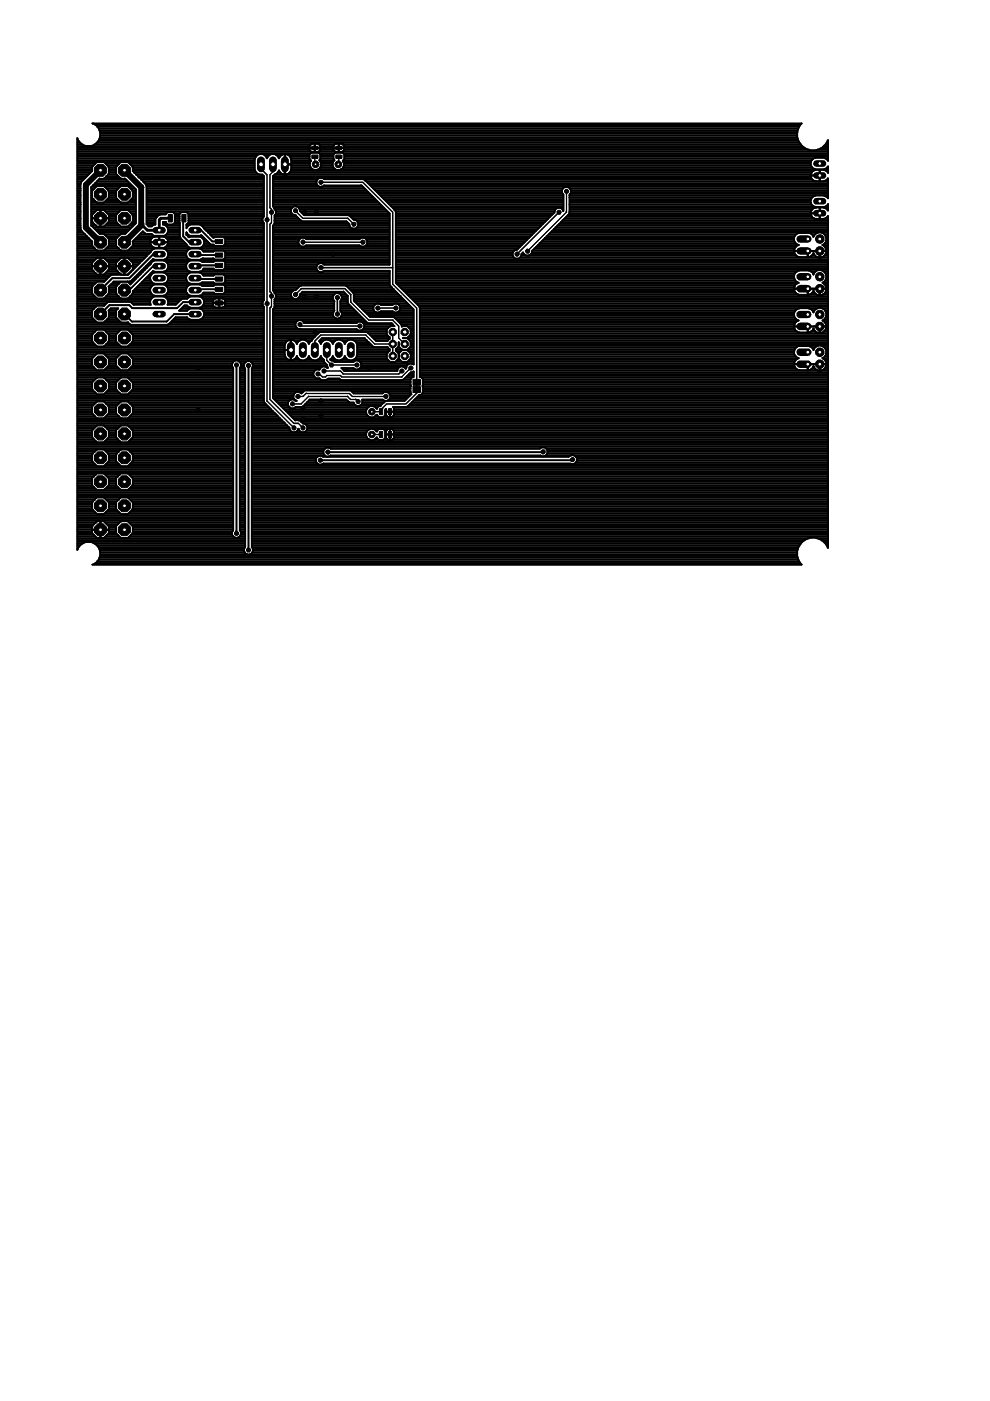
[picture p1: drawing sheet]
<svg xmlns="http://www.w3.org/2000/svg" width="210mm" height="297mm" viewBox="0 0 210 297" stroke-linecap="round" stroke-linejoin="round" font-family="sans-serif">
<g fill="#000" stroke="#000" stroke-width=".21">
<path d="M66.1 32.9h1.3v.7h-1.3z" fill-rule="evenodd"/>
<path d="M66.1 31h1.3v.7h-1.3z" fill-rule="evenodd"/>
<path d="M71.2 32.9h1.3v.7h-1.3z" fill-rule="evenodd"/>
<path d="M71.2 31h1.3v.7h-1.3z" fill-rule="evenodd"/>
<path d="M35.7 45.5h.8v1.5h-.8z" fill-rule="evenodd"/>
<path d="M38.6 45.5h.8v1.5h-.8z" fill-rule="evenodd"/>
<path d="M45.7 50.8h1.5v.8h-1.5z" fill-rule="evenodd"/>
<path d="M45.7 53.7h1.5v.8h-1.5z" fill-rule="evenodd"/>
<path d="M45.7 55.8h1.5v.9h-1.5z" fill-rule="evenodd"/>
<path d="M45.7 58.7h1.5v.9h-1.5z" fill-rule="evenodd"/>
<path d="M45.7 60.9h1.5v.9h-1.5z" fill-rule="evenodd"/>
<path d="M45.7 63.8h1.5v.9h-1.5z" fill-rule="evenodd"/>
<path d="M80.5 86.7h.6v1.2h-.6z" fill-rule="evenodd"/>
<path d="M80.5 91.5h.6v1.2h-.6z" fill-rule="evenodd"/>
<path d="M82.4 86.7h.6v1.2h-.6z" fill-rule="evenodd"/>
<path d="M82.4 91.5h.6v1.2h-.6z" fill-rule="evenodd"/>
<path d="M87.6 82h1.5v1.2h-1.5z" fill-rule="evenodd"/>
<path d="M87.6 80.5h1.5v1.2h-1.5z" fill-rule="evenodd"/>
</g>
<path d="M88.3 81.5v.6" fill="none" stroke="#000" stroke-width=".25"/>
<g fill="none" stroke="#000" stroke-width=".42">
<path d="M16.4 31h49.2M16.4 39.6h.7M16.4 31.4h154.2M16.4 34.4h37.6M16.4 40h.7M16.4 39.2h.7M16.4 38.9h.7M16.4 38.5h.9M16.4 38.1h1.3M16.4 37.7h1.7M16.4 37.4h2.1M16.4 37h2.4"/>
<path d="M16.4 36.6h2.8M16.4 36.2h3.1M16.4 35.9h3.1M16.4 35.5h3.1M16.4 35.1h3.4M16.4 34.7h3.8M16.4 34h37.6M16.4 33.6h37.6M16.4 33.2h37.8M16.4 32.9h38.2M16.4 32.5h49.5M16.4 32.1h49.5"/>
<path d="M16.4 31.7h49.2M16.4 30.6h1M16.4 30.2h.6M16.4 29.9h.2M16.4 29.5h.1M17.4 30.6l.9 .4M17.4 30.6l-.8-.7-.2-.6v87.3l.2-.6 .8-.7M19.3 40h.7M19.4 39.6h1M19.5 36.3l-2.3 2.3-.1 .4v9.5l.1 .4 2.3 2.3M19.8 39.2h8.1M20.2 30.6h45.7"/>
<path d="M20.2 38.9h7.3M20.3 26.5h149.4M20.5 30.2h149M20.6 34.4l-1.1 1v.9M20.6 38.5h6.5M20.6 26.9h148.8M20.9 29.9h148.4M20.9 38.1h5.9M20.9 27.2h148.3M21 29.5h148.2M21.1 27.6h148M21.2 29.1h147.9"/>
<path d="M21.2 28h147.8M21.3 28l-.4-.9-.7-.7-.6-.2h150.4a3.4 3.4 0 0 0 .6 5.2 3.4 3.4 0 0 0 5-1.7l-.1 4.3M21.3 28a2.54 2.54 0 0 1-2 3M21.3 28.7h147.7M21.3 28.4h147.7M22 34.4l1.1 1v1.5l-1.1 1h-.9l-1.8 1.8v8.1l1.8 1.8h.9l1.1 1v1.5l-1.1 1M22.2 37.7h3.3M22.2 39.6h3.3M22.4 34.7h2.9M22.6 37.4h2.5M22.6 40h2.5M22.8 35.1h2.1"/>
<path d="M22.9 37h1.8M23.1 36.6h1.5M23.1 36.2h1.5M23.1 35.9h1.5M23.1 35.5h1.5M25.6 34.4l-1 1v1.5l1 1h.9l2.3 2.3v7.1l-2.3 2.3h-.9l-1 1v1.5l1 1M27.1 34.4l1.1 1v.9M27.3 39.6h1M27.5 34.7h26.5M27.7 40h.9M27.9 35.1h26.1M28.2 36.3l2.4 2.4"/>
<path d="M28.2 36.2h25.9M28.2 35.9h25.8M28.2 35.5h25.8M28.5 36.6h25.9M28.9 37h26M29.2 37.4h26.7M29.6 37.7h26.3M30 38.1h25.9M30.4 38.5h25.5M30.6 38.7l.5 .8v8l.4 .5h.7l.7-.4v-1.1l.8-.9M30.6 38.7h.1M30.7 38.9h25.2"/>
<path d="M31 39.2h24.9M31.1 39.6h24.8M31.1 40h24.8M56.1 32.9a1.36 1.36 0 0 0-2.1 .8v2.3a1.34 1.34 0 0 0 1.6 1l.3 .3v8.6l-.3 .5M56.1 32.9l.4 .4M56.1 32.9h1M56.5 33.2h.2M57.9 39.6h19M57.9 40h19.4M57.9 39.2h9.4M57.9 38.9h9.2M57.9 38.5h9.2"/>
<path d="M57.9 38.1h9.3M57.9 37.7h9.9M57.9 37.4h114M58.3 37l-.4 .3v6.5l.5 .7M58.3 37h1.7M58.6 32.9a1.34 1.34 0 0 0-2 .6l-.1-.2M58.6 32.9l.4 .4M58.6 32.9h1.1M58.9 36.6h.5M59 33.2h.3M59.1 36.2h.1M60.4 34.4h.1"/>
<path d="M60.4 37h.1M60.4 36.6h.1M60.4 36.2h.1M60.4 35.9h.1M60.4 35.5h.1M60.4 35.1h.1M60.4 34.7h.1M60.4 34h.1M60.4 33.6h.1M60.4 33.2h.1M60.4 32.9h.1M60.8 37h111.1"/>
<path d="M61.1 32.9l.6 .6 .1 1.3h-1.4v-2.1a1.34 1.34 0 0 0-1.3 .8l-.1-.2M61.1 32.9l-.6-.2v4.3a1.33 1.33 0 0 0 1.3-1.2v-.9h-1.4v2.1a1.34 1.34 0 0 1-1.3-.8l-.5 .6-.3 .2M61.1 32.9h4.5M61.4 36.6h110.6M61.5 33.2h4.1M61.7 36.2h110.7M61.7 33.6h3.9M61.7 35.9h4.5M61.8 34.4h4M61.8 35.5h4M61.8 35.1h3.9M61.8 34.7h3.9"/>
<path d="M61.8 34h4M65.6 32.8l.4-.4h1.6l.3 .4v1l-.2 .2a1.21 1.21 0 0 1 .1 1.7 1.21 1.21 0 0 1-1.7 .1 1.21 1.21 0 0 1-.1-1.7l-.4-.3zM65.7 30.7l.5-.2h1.3l.4 .4v.9l-.5 .4h-1.5l-.3-.5zM66.8 31h.1M66.8 30.5v1.7M66.8 32.1h.1M66.8 31.7h.1M66.8 30.6h.1M67.1 38.5v.3M67.1 38.8l.4 .7 .3 .1M67.6 35.9h3.4M67.6 32.5h3.4"/>
<path d="M67.6 32.1h3.4M67.6 30.6h3.4M67.7 34h3.2M67.9 31h2.8M67.9 31.7h2.8M67.9 35.5h2.8M67.9 33.6h2.8M67.9 33.2h2.8M67.9 32.9h2.8M68 34.4h2.6M68.1 35.1h2.4M68.1 34.7h2.4"/>
<path d="M68.2 39.6l.5-.3h7.9l6 6v10.8h-13.9M68.3 37.7h103.7M70.8 30.7l.4-.2h1.4l.4 .4v.9l-.5 .4h-1.5l-.3-.5zM71 32.4h1.6l.4 .4v1l-.3 .3a1.21 1.21 0 0 1-.2 1.7 1.21 1.21 0 0 1-1.7-.1 1.21 1.21 0 0 1 .1-1.7l-.2-.2v-1zM71.8 31h.1M71.8 30.5v1.7M71.8 32.1h.1M71.8 31.7h.1M71.8 30.6h.1M72.4 35.9h100.4M72.7 32.5h102.9M72.7 32.1h102.9"/>
<path d="M72.7 30.6h97M72.7 35.5h99.5M72.8 34h99.3M72.8 34.4h99.1M72.9 35.1h99.1M72.9 34.7h99M73 31h97.1M73 31.7h98.4M73 33.6h99.5M73 33.2h102.6M73 32.9h102.6M77.3 38.1l-8.6-.1a.96 .96 0 0 0-.9-.3 .96 .96 0 0 0-.7 .8"/>
<path d="M77.3 38.1l.2 .2M77.3 38.1h95M77.5 38.3h.1M77.5 38.3l6.2 6.1M77.7 38.5h97.9M78 38.9h97.6M78.4 39.2h97.2M78.8 39.6h96.8M79.2 40h40.1M119.9 39.6l-.6 .4-.2 .4M120.3 39.6a.99 .99 0 0 1 .6 1.5M120.9 40h54.7"/>
<path d="M171.9 37.2h1.9M173.4 31.7h2.2M173.8 36v2.4M173.8 38.1h.1M173.8 37.7h.1M173.8 37.4h.1M173.8 37h.1M173.8 36.6h.1M173.8 36.2h.1M174.2 31.4h1.4M174.7 31h.9M174.8 35.9h.8"/>
<path d="M175 30.6h.6M175.1 33.6h.5M175.2 36.2h.4M175.3 30.2h.3M175.3 38.1h.3M175.4 35.5h.2M175.5 29.9h.1M175.5 34h.1M175.5 34l-.7-.5h-2a1.24 1.24 0 0 0-1 1.2 1.24 1.24 0 0 0 1 1.2h2l.4-.2 .4-.4v1.3M175.6 36.6l-.8-.6h-1.8a1.22 1.22 0 0 0-1.1 1.2 1.22 1.22 0 0 0 1.1 1.2h1.8l.7-.6M175.6 37.8v4.3l-.4-.4-.4-.2h-2a1.24 1.24 0 0 0-.7 1.9M175.6 37.8h-.1"/>
<path d="M175.6 36.6h.1M16.4 45.2h.7M16.4 56.1h3.1M16.4 44.5h.7M16.4 43.7h.7M16.4 54.6h14.4M16.4 43h.7M16.4 53.1h15.8M16.4 52.7h3.8M16.4 59.8h4.1M16.4 57.2h3.2M16.4 56.5h12.5"/>
<path d="M16.4 54.2h14.8M16.4 59.5h6M16.4 59.1h6.3M16.4 58.7h6.7M16.4 58.3h7.1M16.4 58h3.9M16.4 57.6h3.5M16.4 56.8h3.1M16.4 55.7h3.1M16.4 55.3h3.5M16.4 55h3.9M16.4 53.8h15.1"/>
<path d="M16.4 53.5h15.5M16.4 52.3h3.4M16.4 52h3.1M16.4 51.6h3.1M16.4 51.2h3.1M16.4 50.8h2.8M16.4 50.5h2.4M16.4 50.1h2M16.4 49.7h1.7M16.4 49.3h1.3M16.4 49h.9M16.4 48.6h.7"/>
<path d="M16.4 48.2h.7M16.4 47.8h.7M16.4 47.5h.7M16.4 47.1h.7M16.4 46.7h.7M16.4 46.4h.7M16.4 46h.7M16.4 45.6h.7M16.4 44.9h.7M16.4 44.1h.7M16.4 43.3h.7M16.4 42.6h.7"/>
<path d="M16.4 42.2h.7M16.4 41.8h.7M16.4 41.5h.7M16.4 41.1h.7M16.4 40.7h.7M16.4 40.4h.7M19.3 45.2h.5M19.3 44.5h9.5M19.3 43.7h9.5M19.3 43h9.5M19.3 47.5h.7M19.3 47.1h.3"/>
<path d="M19.3 46.7h.2M19.3 46.4h.2M19.3 46h.2M19.3 45.6h.2M19.3 44.9h.9M19.3 44.1h9.5M19.3 43.3h9.5M19.3 42.6h.9M19.3 42.2h.5M19.3 41.8h.2M19.3 41.5h.2M19.3 41.1h.2"/>
<path d="M19.3 40.7h.2M19.3 40.4h.3M19.4 47.8h1M19.5 55.7v1.5l1.1 1h1.4l1.1-1v-1.5M19.5 51.2v.9l1.1 1M19.5 46.3h3.6M19.5 55.7l1.1-1h1.4l1.1 1M19.8 48.2h8.1M20.2 48.6h7.3M20.5 49h6.7M20.6 43l-1.1-1.1v-1.4l1.1-1.1h1.4l1.1 1.1v1.4l-1.1 1.1M20.9 49.3h5.9"/>
<path d="M21.3 45.2h.1M21.3 56.1h.1M21.3 44.5v3.5M21.3 54.7v3.5M21.3 57.2h.1M21.3 58h.1M21.3 57.6h.1M21.3 56.8h.1M21.3 55.7h.1M21.3 55.3h.1M21.3 55h.1M21.3 47.8h.1"/>
<path d="M21.3 47.5h.1M21.3 47.1h.1M21.3 46.7h.1M21.3 46.4h.1M21.3 46h.1M21.3 45.6h.1M21.3 44.9h.1M22 59.7h-1.4l-1.1 1.1v1.5l1.1 1h1.4l1.1-1v-1.5M22 59.7l.1 .1M22.2 49.7h3.3M22.2 47.8h3.2M22.3 58h3.1"/>
<path d="M22.3 55h3M22.4 44.9h2.9M22.4 42.6h2.9M22.4 52.7h2.8M22.5 50.1h2.6M22.6 47.5h2.5M22.6 57.6h2.4M22.7 55.3h2.3M22.8 45.2h2.1M22.8 42.2h2.1M22.8 52.3h2M22.9 50.5h1.9"/>
<path d="M23 40.4h1.7M23 47.1h1.7M23 57.2h1.6M23.1 56.1h1.5M23.1 56.8h1.5M23.1 55.7h1.5M23.1 52h1.5M23.1 51.6h1.5M23.1 51.2h1.5M23.1 50.8h1.5M23.1 46.7h1.5M23.1 46.4h1.5"/>
<path d="M23.1 46h1.5M23.1 45.6h1.5M23.1 41.8h1.5M23.1 41.5h1.5M23.1 41.1h1.5M23.1 40.7h1.5M24 59.8h1.5M24.6 55.7v1.5l1 1h1.5l1.1-1v-1.5M24.6 55.7l1-1h1.5l1.1 1M25.6 43l-1-1.1v-1.4l1-1.1h1.5l1.1 1.1v1.4l-1.1 1.1M25.6 59.7h1.5l.5 .6 4.8-4.9 .4-.2h1.9a1.23 1.23 0 0 1 1 1.2 1.23 1.23 0 0 1-1 1.2h-1.9l-.4-.1-4.2 4.3v.5l-1.1 1h-1.5l-1-1v-1.5zM26.4 56.1h.1"/>
<path d="M26.4 57.2h.1M26.4 54.7v3.5M26.4 58h.1M26.4 57.6h.1M26.4 56.8h.1M26.4 55.7h.1M26.4 55.3h.1M26.4 55h.1M27.2 59.8h.9M27.3 47.8h1M27.3 58h.1M27.4 55h3"/>
<path d="M27.5 44.9h1.3M27.5 42.6h1.3M27.5 52.7h5.2M27.7 47.5h1M27.7 57.6h.1M27.8 55.3h2.2M27.8 45.2h1M27.9 42.2h.9M27.9 52.3h4.4M27.9 59.5h.6M28 40.4h.8M28.1 47.1h.7"/>
<path d="M28.1 57.2h.1M28.2 56.1h1.1M28.2 51.2v.9l-1.1 1M28.2 56.8h.4M28.2 55.7h1.5M28.2 52h3.8M28.2 51.6h3.7M28.2 51.2h3.6M28.2 46.7h.6M28.2 46.4h.6M28.2 46h.6M28.2 45.6h.6"/>
<path d="M28.2 41.8h.6M28.2 41.5h.6M28.2 41.1h.6M28.2 40.7h.6M28.3 59.1h.5M28.5 50.8h3.5M28.7 58.7h.5M28.9 50.5h3.3M29 58.3h.6M29.3 50.1h8.8M29.4 58h.6M29.6 49.7h2.6"/>
<path d="M29.8 57.6h.5M30 49.3h.6M30.1 59.8h2.1M30.2 57.2h.5M30.5 59.5h1.4M30.5 56.8h.6M30.8 59.1h1M30.9 56.5h.6M31.1 45.2h4.2M31.1 44.5h24.8M31.1 43.7h24.8M31.1 43h24.8"/>
<path d="M31.1 47.5h1.8M31.1 47.1h1.8M31.1 46.7h1.8M31.1 46.4h1.9M31.1 46h2.2M31.1 45.6h2.6M31.1 44.9h24.8M31.1 44.1h24.8M31.1 43.3h24.8M31.1 42.6h24.8M31.1 42.2h24.8M31.1 41.8h24.8"/>
<path d="M31.1 41.5h24.8M31.1 41.1h24.8M31.1 40.7h24.8M31.1 40.4h24.8M31.2 58.7h.7M31.3 56.1h.5M31.4 47.8h.9M31.6 58.3h.4M31.7 55.7h.4M31.8 58.7a1.22 1.22 0 0 0 1 1.5h1.9a1.22 1.22 0 0 0 1-1.5M31.8 51.4h3.9M31.9 53.5l-4.8 4.8h-3.4l-1.6 1.5"/>
<path d="M31.9 53.5l.5-.6 .4-.2h1.9a1.24 1.24 0 0 1 .8 1.9M32 58h.3M32 55.3h.5M32.1 50.6l.3-.3a3.8 3.8 0 0 1 2.5-.1 1.21 1.21 0 0 1 .8 1.3 1.21 1.21 0 0 1-1.2 1.1h-1.5a1.2 1.2 0 0 1-1.1-.8 1.2 1.2 0 0 1 .2-1.2zM32.3 57.6h.4M32.4 55h.1M33.7 45.6l1.5-.1 .3-.5h1.2l.4 .3v1.9l-.4 .4h-1.2l-.3-.5h-.6v.5a1.22 1.22 0 0 1 1.1 1.2 1.22 1.22 0 0 1-1 1.2h-1.9l-.6-.4-1.4-.1-.5-.5-2.1 2.2M33.8 56.4h-1.3l-5.1 5.1h-1M33.8 50.1v2.5M33.8 52.3h.1M33.8 52h.1M33.8 51.6h.1"/>
<path d="M33.8 51.2h.1M33.8 50.8h.1M33.8 50.5h.1M33.8 53.9h-1.3l-5.1 5.1h-3.6l-2.5 2.5M34.6 47.5h.8M34.6 47.1h.6M34.8 52.7h5.6M34.8 57.6h5.5M35 55.3h5.2M35.1 55h5M35.1 58l.6 .7M35.1 58l-.4-.2h-1.9l-.8 .5-.2 .4"/>
<path d="M35.2 58h4.8M35.2 52.3h4.7M35.2 47.8h2.9M35.3 49.7h2.8M35.3 50.5h2.9M35.3 59.8h4.5M35.4 53.1h4.4M35.4 57.2h4.3M35.5 55.7h4.2M35.5 54.6h4.1M35.5 54.6l-.8 .5h-1.9l-.4-.2-4.6 4.7-.3 .1h-3.4l-1 1.1M35.5 58.3h4.1"/>
<path d="M35.5 52h4.1M35.5 48.2h2.6M35.6 59.5h4M35.6 50.8h3M35.6 49.3h2.5M35.6 53.5h3.9M35.6 56.8h3.9M35.6 56.1h3.9M35.6 54.2h3.9M35.6 51.6h3.7M35.7 56.5h3.8M35.7 59.1h3.8"/>
<path d="M35.7 58.7h3.8M35.7 53.8h3.8M35.7 51.2h3.3M35.7 49h2.4M35.7 48.6h2.4M36.8 47.5h1.3M37 45.2h1.2M37.1 47.1h1M37.1 46.7h1M37.1 46.4h1M37.1 46h1M37.1 45.6h1"/>
<path d="M38.2 50.5l-.1-5.2 .3-.3h1.2l.4 .3v1.9l-.5 .4v.8l.5-.6 .4-.2h1.9l.5 .2 2.5 2.6 .2-.2h1.9l.4 .4v1.2l-.4 .3h-1.9l-.2-.2-.7-.1-1.9-1.9-.4 .1h-1.9l-.4-.2-.5-.5v.5l.5 .5 .4-.2h1.9a1.24 1.24 0 0 1 1 1 1.24 1.24 0 0 1-.5 1.3M38.2 50.5l1.8 1.9M39 46.3l-.2 .2v3.6l1.3 1.3h1.3M39.5 49.7h.4M39.5 49.3h.1M39.5 48.2h.1M39.5 47.8h.4M39.7 47.5h16.2M39.8 50.1h3.1M39.9 45.2h16M40 47.1h15.8M40 46.7h15.6"/>
<path d="M40 46.4h15.7M40 46h15.9M40 45.6h15.9M40 58a1.22 1.22 0 0 0-.5 1.2 1.22 1.22 0 0 0 .9 1h1.9l.6-.3h2.4l.2 .2h1.9l.4-.3v-1.3l-.4-.3h-1.9l-.2 .2h-2.1l-.4-.4M40 52.4l.4 .2h1.9l.5-.2M40 58l.4-.2h1.9l.5 .2M41.4 48.8h1.3l2.3 2.4h1.4M41.4 59l.2 .2h4.8M41.4 53.9l.2 .2h4.8M42.4 52.7h13.5M42.5 57.6h13.4M42.6 55.3h2.9"/>
<path d="M42.7 55h2.7M42.8 58h13.1M42.8 52.3h13.1M42.8 47.8h13.1M42.9 50.5h.4M43 53.1h12.9M43 57.2h12.9M43.1 58.3h2.3M43.1 52h2.2M43.1 48.2h12.8M43.2 50.8h.5M43.3 51.6h1.1"/>
<path d="M43.3 51.2h.7M43.4 48.6h12.5M43.8 49h12.1M44.2 49.3h11.7M44.5 49.7h11.4M44.9 50.1h11M45.5 57.2l-.2-.2h-2.1l-.4 .5-.5 .1h-1.9a1.23 1.23 0 0 1-1-1.2 1.23 1.23 0 0 1 1-1.2h1.9l.6 .3h2.4l.2-.2h1.9l.4 .3v1.3l-.4 .3M45.5 53.1l-.2 .3h-2.1l-.4-.5-.5-.2h-1.9a1.24 1.24 0 0 0-.8 1.9M46.4 56.3h-4.8l-.2 .1M47.4 53.1l.4 .4M47.4 55.3h8.5M47.5 55h8.4"/>
<path d="M47.5 58.3h8.4M47.6 52h8.3M47.6 50.5h8.3M47.7 59.8h8.2M47.8 56.1h8.1M47.8 54.6h8.1M47.8 53.5v1.2l-.4 .3h-1.9l-.2-.2h-2.4l-.6 .3h-1.9l-.8-.5M47.8 56.5h8.1M47.8 54.2h8.1M47.8 59.5h8.1M47.8 59.1h8.1M47.8 58.7h8.1"/>
<path d="M47.8 56.8h8.1M47.8 55.7h8.1M47.8 53.8h8.1M47.8 53.5h8.1M47.8 51.6h8.1M47.8 51.2h8.1M47.8 50.8h8.1M55.6 46.4v.4l.3 .5v16.4a.93 .93 0 0 0 0 1.4M57.9 56.1h9.5M57.9 43.7h23.2M57.9 54.6h24.7M57.9 47.8v13.8l.3 .5"/>
<path d="M57.9 43h22.4M57.9 53.1h24.7M57.9 52.7h24.7M57.9 59.8h24.7M57.9 57.2h9.3M57.9 56.5h9.2M57.9 54.2h24.7M57.9 59.5h24.7M57.9 59.1h24.7M57.9 58.7h24.7M57.9 58.3h24.7M57.9 58h24.7"/>
<path d="M57.9 57.6h9.6M57.9 56.8h9.2M57.9 55.7h24.7M57.9 55.3h24.7M57.9 55h24.7M57.9 53.8h24.7M57.9 53.5h24.7M57.9 52.3h24.7M57.9 52h5.6M57.9 51.6h5.4M57.9 51.2h5.4M57.9 50.8h5.5"/>
<path d="M57.9 50.5h6M57.9 50.1h24.7M57.9 49.7h24.7M57.9 49.3h24.7M57.9 49h24.7M57.9 48.6h24.7M57.9 48.2h16.4M57.9 47.8h16.2M57.9 43.3h22.8M57.9 42.6h22M57.9 42.2h21.7M57.9 41.8h21.3"/>
<path d="M57.9 41.5h20.9M57.9 41.1h20.5M57.9 40.7h20.2M57.9 40.4h19.8M58.2 47.5h15.8M58.2 44.1h3.7M58.2 47.1h15.4M58.2 46.7h5.6M58.2 46.4h5.2M58.2 46h4.8M58.3 45.6h4M58.4 44.5h3.3"/>
<path d="M58.4 44.5l.1 .7M58.5 45.2h3.3M58.5 45.2l-.3 .5v1.6l-.3 .5M58.5 44.9h3.2M61.7 44.5l.1 .7M62.4 43.7l-.3 .2-.4 .6M62.8 43.7l.4 .2 .4 .6M63.4 44.1h18M63.4 50.8a.94 .94 0 0 1 1.5-.1h11.3a.96 .96 0 0 1 1.4 0 .96 .96 0 0 1 0 1.3 .96 .96 0 0 1-1.4 0h-11.3a.96 .96 0 0 1-1.3 .1 .96 .96 0 0 1-.2-1.3zM63.6 44.5h18.2M63.6 44.5v.2l.9 .9 9.6 .1a1.74 1.74 0 0 0 1.5 1 .97 .97 0 0 1-.1 1.7 .97 .97 0 0 1-1.4-.9l-.6-.6h-9.4l-1.4-1.3-.6-.1-.3-.3M63.7 44.9h18.5"/>
<path d="M64.1 45.2h18.4M64.5 45.6h18.1M64.6 50.5h12M68.5 57.6h14.1M68.7 56.1a.96 .96 0 0 0-1.4 0 .96 .96 0 0 0 0 1.3 .96 .96 0 0 0 1.4 0h13.9l.1 3.2 5 5v11.7l-.4-.2M74.4 46h8.2M74.7 46.4h7.9M75.5 46.7h7.1M75.7 48.2h6.9M75.9 47.1h6.7M75.9 47.8h6.7M76 47.5h6.6"/>
<path d="M77.3 50.5h5.3M77.7 52h4.9M77.7 50.8h4.9M77.9 51.6h4.7M77.9 51.2h4.7M79.5 40.4h39.6M79.9 40.7h39.2M80.3 41.1h39M80.7 41.5h38.7M81 41.8h38.4M81.4 42.2h38M81.8 42.6h37.6"/>
<path d="M82.2 43h37.2M82.5 43.3h36.9M82.9 43.7h36.5M83.3 44.1h34.9M83.7 44.4l34 .1M83.7 44.4l.2 .5v15.1l5.1 5.2v14.7l.4 .1 .3 .4M83.9 44.9h33.7M83.9 45.2h33.5M83.9 56.1h91.7M83.9 54.6h25.1M83.9 53.1h25.2M83.9 52.7h26"/>
<path d="M83.9 59.8h85.2M83.9 57.2h91.7M83.9 56.5h91.7M83.9 54.2h24.8M83.9 59.5h84.7M83.9 59.1h84.5M83.9 58.7h84.5M83.9 58.3h84.5M83.9 58h84.7M83.9 57.6h85M83.9 56.8h91.7M83.9 55.7h91.7"/>
<path d="M83.9 55.3h91.7M83.9 55h91.7M83.9 53.8h24.8M83.9 53.5h24.9M83.9 52.3h26.3M83.9 52h26.7M83.9 51.6h27.1M83.9 51.2h27.5M83.9 50.8h27.8M83.9 50.5h28.2M83.9 50.1h28.6M83.9 49.7h29"/>
<path d="M83.9 49.3h29.3M83.9 49h29.7M83.9 48.6h30.1M83.9 48.2h30.5M83.9 47.8h30.8M83.9 47.5h31.2M83.9 47.1h31.6M83.9 46.7h32M83.9 46.4h32.3M83.9 46h32.7M83.9 45.6h33.1M109.1 53.1a.97 .97 0 0 0 .1 1.6 .97 .97 0 0 0 1.4-.8"/>
<path d="M110.3 54.6h63.2M110.5 54.2h58.3M110.6 53.9l.3-.4 .4 .6 .4 .1M110.6 53.8h.5M112.6 53.8h55.9M112.8 53.5h55.6M112.9 53.1h55.5M113.3 52.7h55.1M113.7 52.3h55M114.1 52h55.2M114.4 51.6h54.3M114.8 51.2h53.7"/>
<path d="M115.2 50.8h53.2M115.5 50.5h52.9M115.9 50.1h52.6M116.3 49.7h52.5M116.7 49.3h56.7M117.1 49h58.5M117.4 48.6h58.2M117.7 44.5l-.1 .5-8 7.9-.5 .2M117.7 44.5a.97 .97 0 0 1 1.6 0M117.8 48.2h57.8M118.2 47.8h57.4M118.6 47.5h57"/>
<path d="M118.8 44.1h.6M118.9 47.1h56.7M119.1 40.4l.2 .7M119.3 41.1l.1 .2v3.4M119.3 46.7h56.3M119.3 44.5h.1M119.3 44.5l.1 .2M119.4 44.7h.1M119.7 46.4h53M120.1 46h52M120.4 45.6h51.5M120.8 44.5h51.3"/>
<path d="M120.8 43.7h51.7M120.8 43h51.1M120.8 44.9h51.1M120.8 44.1h51.8M120.8 43.3h51.3M120.8 42.6h51.1M120.8 42.2h51.2M120.8 41.8h51.4M120.8 41.5h52M120.9 41.1l-.1 .2-.2 4.1-7.8 7.8a.92 .92 0 0 1-.8 1M120.9 41.1h54.7M121 40.4h54.6"/>
<path d="M121.1 40.7h54.5M168.4 53.2h6.8M168.4 53.1v.6l.4 .5M168.4 52.7l.4-.5 .5-.3a1.31 1.31 0 0 1-1-1.3 1.31 1.31 0 0 1 1.1-1.2h2.1l.5 .2 .5 .6a1.41 1.41 0 0 1 2.3-.6 1.41 1.41 0 0 1-.4 2.3l.1 .1a1.35 1.35 0 0 1 .7 1.1M168.4 52.7v.4M168.6 57.9a1.32 1.32 0 0 0 .7 2l-.5 .3M168.8 54.2l.8 .3h1.8l.7-.3M168.9 57.6l-.3 .3M168.9 57.6l.5-.2h2.1l.5 .2M171.3 53.2v1.3M171.3 54.2h.1M171.3 53.8h.1"/>
<path d="M171.3 53.5h.1M172 57.6l.4 .3M172 57.6h.9M172.1 43.4l.7 .5h2l.7-.5M172.1 54.2h.7M172.1 49.7h.7M172.4 57.9l.1 .3a1.42 1.42 0 0 1 2-.8 1.42 1.42 0 0 1 .5 2.1M172.4 58h.2M172.4 53.8h.2M172.4 50.1h.1M172.6 44.1a1.21 1.21 0 0 0-.7 1.3 1.21 1.21 0 0 0 1.1 1h1.8l.7-.6M172.6 44.1h2.4"/>
<path d="M173.8 44v2.4M173.8 53.2v1.4M173.8 44.5h.1M173.8 54.2h.1M173.8 53.8h.1M173.8 53.5h.1M173.8 46.4h.1M173.8 46h.1M173.8 45.6h.1M173.8 44.9h.1M173.8 44.1h.1M173.8 45.2h-53.1"/>
<path d="M174.1 54.6h1.5M174.2 49.3h1.4M174.4 52h1.2M174.6 59.9h-.2a1.34 1.34 0 0 1 .8 1.4M174.6 59.8h1M174.7 57.6h.9M174.8 41.5h.8M174.8 54.2h.8M174.8 49.7h.8M174.9 51.6h.7M174.9 52.3h.7M174.9 46.4h.7"/>
<path d="M175 59.5l-.4 .4M175 59.5h.6M175 44.1h.6M175 58h.6M175 53.8h.6M175.1 50.1h.5M175.1 51.2h.5M175.1 52.7h.5M175.1 43.7h.5M175.2 59.1h.4M175.2 58.3h.4M175.2 53.5h.4"/>
<path d="M175.2 53.1a1.39 1.39 0 0 1-1.1 1.5 1.39 1.39 0 0 1-1.6-.9l-.4 .5M175.2 53.1h.4M175.2 58.7h.4M175.2 50.8h.4M175.2 50.5h.4M175.4 41.8h.2M175.5 44.5h.1M175.5 46h.1M175.5 43.4l.1 1.2-.6-.5M175.5 43.3h.1M175.6 45.8v70.3a3.4 3.4 0 0 0-5-1.6 3.4 3.4 0 0 0-.6 5.2h-150.4l.6-.2 .7-.7 .4-.9M175.6 45.8h-.1"/>
<path d="M16.4 77.1h3.1M16.4 78.5h33M16.4 69.9h39.5M16.4 64.3h6.2M16.4 79.7h33M16.4 79.3h33M16.4 78.9h33M16.4 78.2h3.8M16.4 77.8h3.5M16.4 77.4h3.1M16.4 76.7h3.1M16.4 76.3h3.1"/>
<path d="M16.4 75.9h3.2M16.4 75.6h3.6M16.4 75.2h3.9M16.4 74.8h39.5M16.4 74.4h39.5M16.4 74.1h39.5M16.4 73.7h39.5M16.4 73.3h4M16.4 72.9h3.7M16.4 72.6h3.3M16.4 72.2h3.1M16.4 71.8h3.1"/>
<path d="M16.4 71.4h3.1M16.4 71.1h3.1M16.4 70.7h3.4M16.4 70.3h3.8M16.4 69.6h39.5M16.4 69.2h39.5M16.4 68.8h11.3M16.4 68.5h10.8M16.4 68.1h3.9M16.4 67.7h3.5M16.4 67.3h3.1M16.4 67h3.1"/>
<path d="M16.4 66.6h3.1M16.4 66.2h3.1M16.4 65.8h3.2M16.4 65.4h3.5M16.4 65.1h3.9M16.4 64.7h5.8M16.4 63.9h15.4M16.4 63.6h15.5M16.4 63.2h4.1M16.4 62.8h3.7M16.4 62.5h3.3M16.4 62.1h3.1"/>
<path d="M16.4 61.7h3.1M16.4 61.3h3.1M16.4 61h3.1M16.4 60.6h3.3M16.4 60.2h3.7M19.5 67.3l1.1 1.1h1.4l1.1-1.1M20.6 69.9l-1.1 1v1.5l1.1 1h1.4l1.1-1v-1.5l-1.1-1M20.6 78.5l-1.1-1v-1.5l1.1-1h1.4l1.1 1v1.5l-1.1 1M22 64.8h.1M22 64.8h-1.4l-1.1 1v1.5M22.1 63.2h3.4M22.2 73.3h3.3"/>
<path d="M22.2 75.2h3.2M22.3 68.1h3M22.4 78.2h2.9M22.5 70.3h2.7M22.5 62.8h2.7M22.5 72.9h2.6M22.6 75.6h2.5M22.7 67.7h2.3M22.7 77.8h2.2M22.8 70.7h2M22.9 62.5h1.9M22.9 72.6h1.9"/>
<path d="M23 75.9h1.7M23.1 65.8l.4-.4h1.6l-.5 .4v1.5M23.1 65.8h.1M23.1 60.8h.1M23.1 77.1h1.5M23.1 65.8v1.5M23.1 77.4h1.5M23.1 76.7h1.5M23.1 76.3h1.5M23.1 72.2h1.5M23.1 71.8h1.5M23.1 71.4h1.5"/>
<path d="M23.1 71.1h1.5M23.1 67.3h1.5M23.1 67h1.5M23.1 66.6h1.5M23.1 66.2h1.5M23.1 65.8h1.5M23.1 62.1h1.5M23.1 61.7h1.5M23.1 61.3h1.5M23.1 61h1.5M23.2 60.6h1.6M23.4 65.4h1.6"/>
<path d="M23.6 60.2h1.6M25.6 69.9l-1 1v1.5l1 1h1.5l1.1-1v-1.5l-1.1-1M25.6 78.5l-1-1v-1.5l1-1h1.5l1.1 1v1.5l-1.1 1M26.4 66.6l1.6 1.6h7.3l1.6-1.6h4.5M27.2 63.2h5M27.2 73.3h28.7M27.3 75.2h28.6M27.5 78.2h21.9M27.5 70.3h28.4M27.6 62.8h28.3M27.6 60.2h.1M27.6 72.9h28.3"/>
<path d="M27.7 75.6h28.2M27.8 77.8h21.5M27.9 70.7h28M27.9 62.5h4.4M28 72.6h27.9M28 64.3h3.9M28.1 75.9h27.8M28.2 77.1h21M28.2 77.4h21M28.2 76.7h21.3M28.2 76.3h27.7M28.2 72.2h27.7"/>
<path d="M28.2 71.8h27.7M28.2 71.4h27.7M28.2 71.1h27.7M28.2 62.1h3.8M28.2 61.7h3.6M28.6 61.3h3.2M29 61h3M29.3 60.6h3M29.7 60.2h26.2M32 60.8l.8-.5h1.9a1.23 1.23 0 0 1 1 1.2 1.23 1.23 0 0 1-1 1.2h-1.9a1.23 1.23 0 0 1-.8-1.9zM35.2 62.5h4.7M35.2 60.6h4.7"/>
<path d="M35.3 63.2h4.5M35.5 62.1h4.1M35.5 61h4.1M35.6 63.6h2.7M35.6 64.3h1.9M35.6 68.8h20.3M35.7 63.9h2.2M35.7 61.7h3.8M35.7 61.3h3.8M36.1 68.5h19.8M36.4 68.1h19.5M36.8 67.7h3.4"/>
<path d="M37.2 67.3h2.5M38.1 65.8h1.6M38.4 65.4h1.9M38.8 65.1h1.2M39.6 60.8l.8-.5h1.9l.6 .3h2.4l.2-.2h1.9l.4 .3v1.2l-.4 .4h-1.9l-.2-.3h-2.1l-.4 .5-.5 .2h-1.9a1.23 1.23 0 0 1-.8-1.9zM40 65.1l-.3-.4h-.6l-1.1 1.2h1.7l.7-.5h1.9a1.23 1.23 0 0 1 1 1.2 1.23 1.23 0 0 1-1 1.2h-1.9l-.7-.5h-2.5l-1.4 1.5-.3 .1h-7.7l-.7-.6-1.5 .1-1-1.1M40 65.1l.4 .2h1.9l.5-.2M41.4 64.1h-2.6l-1.2 1.2h-9.6l-.6-.6h-4.2l-1.9 1.9M42.5 65.4h13.4M42.6 67.7h13.3M42.8 65.1h2.6M42.8 62.5h13.1"/>
<path d="M42.9 60.6h2.4M42.9 63.2h13M43 65.8h12.9M43.1 67.3h12.8M43.1 64.7a1.22 1.22 0 0 0-.8-1.9h-1.9l-.7 .6-1.3 .1-1.1 1.1h-1.8a1.22 1.22 0 0 0-.8-1.8h-1.9a1.23 1.23 0 0 0-.8 1.8h-3.7l-.8-.6h-4.4l-1 .8M43.1 64.7l-.3 .4M43.1 64.7h2M43.2 62.1h2.1M43.2 63.6h2M43.2 66.2h12.7M43.2 67h12.7M43.3 64.3h1.8"/>
<path d="M43.3 66.6h12.6M43.3 63.9h1.8M45.1 64.2h2.7M45.3 63.5l.3-.2h.8v1.9h-.8l-.4-.3-.1-1.1zM46.4 64.3h.1M46.4 65.1h.1M46.4 64.7h.1M46.4 63.9h.1M46.4 63.6h.1M46.4 61.3h-4.8l-.2 .2M46.5 63.3h.8l.4 .3v1.1l-.4 .5h-.8zM47.5 65.1h8.4"/>
<path d="M47.6 62.1h8.3M47.6 60.6h8.3M47.7 63.6h8.2M47.7 64.7h8M47.8 64.3h7.8M47.8 63.9h8M47.8 61.7h8.1M47.8 61.3h8.1M47.8 61h8.1M49.3 76.8a.97 .97 0 0 1 1.4-.2 .97 .97 0 0 1 .1 1.4v34.4a.97 .97 0 0 1 0 1.4 .97 .97 0 0 1-1.3 0 .97 .97 0 0 1-.1-1.4v-34.4a.91 .91 0 0 1-.1-1.2zM50.1 77.4v35.7M50.8 76.7h1.4"/>
<path d="M50.8 78.5h1.2M50.8 79.7h1.2M50.8 79.3h1.2M50.8 78.9h1.2M50.8 78.2h1.2M51 77.8h.8M51 77.1h.8M51.1 77.4h.6M52.1 76.7a.92 .92 0 0 0-.1 1.4v37.9l-.3 .8M52.1 76.7a.96 .96 0 0 1 1.3 .2 .96 .96 0 0 1 0 1.2v37.9l.2 .8M52.7 77.5v39.1M53.2 76.7h2.7"/>
<path d="M53.4 78.5h2.5M53.4 79.7h2.5M53.4 79.3h2.5M53.4 78.9h2.5M53.4 78.2h2.5M53.5 77.1h2.4M53.6 77.8h2.3M53.6 77.4h2.3M55.9 65.1v20l5.5 5.6v.2M57.9 77.1h11.1M57.9 78.5h8.9M57.9 69.9h17.9"/>
<path d="M57.9 79.7h8.6M57.9 79.3h8.5M57.9 78.9h8.6M57.9 78.2h9.9M57.9 77.8h10.3M57.9 77.4h11.4M57.9 76.7h10.8M57.9 76.3h3.3M57.9 75.9h2.8M57.9 75.6h2.5M57.9 75.2h2.4M57.9 74.8h2.4"/>
<path d="M57.9 74.4h2.4M57.9 74.1h2.4M57.9 73.7h2.4M57.9 73.3h2.4M57.9 72.9h2.5M57.9 72.6h2.7M57.9 72.2h3.1M57.9 71.8h8.4M57.9 71.4h8.8M57.9 71.1h9.2M57.9 70.7h9.6M57.9 70.3h24.1"/>
<path d="M57.9 69.6h5.1M57.9 69.2h4.8M57.9 68.8h4.7M57.9 68.5h4.8M57.9 68.1h5.1M57.9 67.7h19.2M57.9 67.3h13M57.9 67h12.7M57.9 66.6h12.7M57.9 66.2h12.8M57.9 65.8h13M57.9 61.3h4.9"/>
<path d="M57.9 61h5.3M57.9 60.6h5.8M57.9 60.2h24.7M57.9 65.6v18.8l4.7 4.7a1.37 1.37 0 0 1 1.6 .7l.6 .1 .2 .3M57.9 65.6h.1M58 65.4h12.9M58 61.7h4.1M58.2 62.1a.93 .93 0 0 1 0 1.4v1.6l-.3 .5M58.2 64.3h12.7M58.2 65.1h12.7M58.2 64.7h12.7M58.2 63.9h12.7"/>
<path d="M58.2 63.6h12.5M58.2 62.1h3.6M58.4 63.2h3.6M58.5 62.5h3.2M58.5 62.8h3.3M60.3 75.2v-.9h1.4v2.1a1.29 1.29 0 0 0 1.2-.8M60.3 75.2l.1 .4M60.4 75.6l.8 .7M61.6 76.3h.1M61.6 75.9h.1M61.6 75.6h.1M61.6 75.2h.1"/>
<path d="M61.6 74.8h.1M61.6 74.4h.1M61.6 74.1h.1M61.6 73.7h.1M61.6 73.3h.1M61.6 72.9h.1M61.6 72.6h.1M61.6 72.2h.1M62.2 76.3h1.6M62.3 72.2h1.2M62.7 75.9h.5M62.8 72.6h.3"/>
<path d="M62.8 68.3a.95 .95 0 0 1 .9-.5 .95 .95 0 0 1 .8 .7h11.1a.96 .96 0 0 1 1.4-.1 .96 .96 0 0 1 0 1.4 .96 .96 0 0 1-1.4 0h-11.9a.96 .96 0 0 1-.9-.5 .96 .96 0 0 1 0-1zM62.9 75.6v-.1a1.34 1.34 0 0 0 1.3 .9 1.34 1.34 0 0 0 1.3-.9 1.34 1.34 0 0 0 1.3 .9 1.34 1.34 0 0 0 1.2-.9l.6 .7 .1 .6 .6 .6 .2 .6h-.1a.95 .95 0 0 0-1.7 .4 .96 .96 0 0 0-1.3 .9 .96 .96 0 0 0 1.3 .9l.5 .4h.9l.5-.3h2.3l.4 .3h13l1.8-1.6 .6-.2v1.1l-.4 .1M62.9 75.6h.1M63.2 63.2h7.4M63.5 62.8h7.1M63.6 62.4l.6-.6h8.6l.9 .9 .1 1.7 4 4 5.2 .1 .6 .6h-.9l-.7 .8v1l.6 .6v.3M63.6 62.4a.96 .96 0 0 1-1 1 .96 .96 0 0 1-.9-1 .96 .96 0 0 1 1-.9l1.1-1h9.4l1.7 1.6 .1 1.7 3.5 3.4 5.2 .1M63.6 62.5h7.2M63.9 62.1h9.2M64.2 68.1h13.3M64.5 68.5h11.1M64.7 76.3h1.6"/>
<path d="M64.9 72.2h1.2M65.2 75.9h.5M65.3 72.6h.4M65.5 75.6h.1M66.1 72.2l-.6 .7a1.34 1.34 0 0 0-1.3-.9 1.34 1.34 0 0 0-1.3 .9 1.3 1.3 0 0 0-1.2-.9v2.2h-1.4v-.9a1.33 1.33 0 0 1 1.3-1.3v4.4l-.4-.1M66.1 72.2h.1M67.2 76.3h1.4M67.8 75.9h.5M67.8 72.2h.8M67.9 72.6h.3M68 75.6h.1M68.2 71.8h9.2"/>
<path d="M69.1 77.8h.3M70 72.2h1.2M70.1 76.3h1.3M70.3 75.9h.5M70.4 72.6h.3M70.5 75.6h.1M70.9 76.7h4.1M71 62.3a.96 .96 0 0 1 1.3 .2 .96 .96 0 0 1-.1 1.3v2.1a.96 .96 0 0 1 0 1.4 .96 .96 0 0 1-1.4 0 .96 .96 0 0 1 .1-1.4v-2.1a.94 .94 0 0 1 .1-1.5zM72.1 67.3h4.6M72.2 64.3h1.6M72.2 65.8h3M72.2 65.4h2.6"/>
<path d="M72.2 65.1h2.3M72.2 64.7h1.9M72.2 63.9h1.5M72.2 62.5h1.2M72.3 76.3h1.6M72.4 63.6h1.3M72.4 66.2h3.2M72.4 67h3.9M72.5 62.8h1.2M72.5 66.6h3.5M72.5 63.2h1.2M72.5 72.2h1.2"/>
<path d="M72.6 78.2h2.5M72.9 75.9h.5M72.9 72.6h.4M73 78.5h11.2M73.1 75.6h.1M73.3 60.6h9.4M73.8 61h9.3M74.2 61.3h9.2M74.5 61.7h9.3M74.9 76.3h7.4M74.9 62.1h9.3M75 63.6h10.7"/>
<path d="M75 63.2h10.3M75 62.8h9.9M75 62.5h9.6M75.1 72.2h2.7M75.1 78.2l.4 .1 .7-.1M75.2 63.9h10.8M75.4 75.9h6.6M75.5 72.6h2.7M75.6 64.3h10.8M75.6 75.6h6.4M75.7 72.9h2.8M75.7 75.2h6.3"/>
<path d="M75.7 74.8h6.4M75.7 74.4h6.8M75.7 74.1h6.9M75.7 73.7h6.5M75.7 73.3h3.2M76 64.7h3.4M76.2 78.2h8.1M76.3 76.7h6.4M76.3 65.1h2.9M76.5 77.8h8.2M76.6 77.1h11.1M76.6 77.4h9.7"/>
<path d="M76.7 65.4h2.4M76.8 69.9h5.2M76.9 68.5h1M77.1 65.8h2.2M77.1 69.6h5.2M77.2 68.8h6.1M77.2 69.2h5.5M77.4 66.2h2.3M77.8 66.6h9.9M78.1 70.7h3.9M78.2 67h9.5M78.5 71.1h3.6"/>
<path d="M78.9 71.4h3.6M79.3 71.8h3.3M79.7 72.2h2.5M79.9 64.4a.97 .97 0 0 0-.7 1.4 .97 .97 0 0 0 1.6 .2h2.4a.97 .97 0 0 0 1.6-.2 .97 .97 0 0 0-.7-1.4M80.3 64.4l.5 .3h2.4l.5-.3M80.5 66.2h3M82.6 74.1v.3l-.6 .6v1l.7 .8h1.1l.7-.8M82.6 74.1l-.5-.5h-2.8l-2-1.9h-9l-.7 .6 .4 .6a1.34 1.34 0 0 1 1.3-.9 1.34 1.34 0 0 1 1.3 .9 1.34 1.34 0 0 1 1.2-.9 1.34 1.34 0 0 1 1.3 .9 1.36 1.36 0 0 1 1.4-.9 1.36 1.36 0 0 1 1.2 1.1v2.2a1.36 1.36 0 0 1-1.2 1.1 1.36 1.36 0 0 1-1.4-.9 1.34 1.34 0 0 1-1.3 .9 1.34 1.34 0 0 1-1.2-.9l-.6 .7 1 .5h4a.97 .97 0 0 1 1.4 .1 .97 .97 0 0 1-.2 1.4M82.6 71.8l-.5 .5h-2.4l-2-1.9h-9.8l-1.8 1.8M83.7 67.3l1.4 1.5 .1 .4 1.1-.1 .8 .8v1l-.8 .8M83.7 67.3h4M83.8 76.7h1.4"/>
<path d="M83.9 74.1v.3l.6 .6M83.9 74.1h1.3M84 74.4h1.1M84 67.7h3.7M84.2 60.2h84.6M84.2 76.3h.7M84.3 66.2h3.4M84.3 73.7h.5M84.4 74.8h.3M84.4 68.1h3.3M84.5 73.5l.8 .7M84.5 72.6v.9"/>
<path d="M84.5 75v1M84.5 73.5l-.6 .6M84.5 75.9h.1M84.5 75.6h.1M84.5 75.2h.1M84.5 73.3h.1M84.5 72.9h.1M84.5 60.6h84M84.6 64.7h2.2M84.7 65.8h3M84.8 68.5h2.9M84.8 65.1h2.4"/>
<path d="M84.9 65.4h2.6M84.9 61h83.5M85.1 68.8h2.6M85.2 69.2h.1M85.3 74.2h1M85.3 74.2l-.8 .8M85.3 61.3h83.1M85.4 71.7h.9M85.6 77.8h.5M85.7 61.7h82.7M86 62.1h82.7M86.1 77.8l-.1 .4a.95 .95 0 0 0-1.1-.5 .95 .95 0 0 0-.7 .9h-11.1l-.7-.6h2.6l.1 .2"/>
<path d="M86.3 71.7l.8 .7v1.1l-.8 .7M86.3 74.2l.8 .8v1l-.8 .8h-1l-.8-.8M86.3 79.7h1.4M86.4 76.7h1.3M86.4 69.2h1.3M86.4 62.5h82.8M86.5 74.1h1.2M86.5 71.8h1.2M86.6 74.4h1.1M86.6 71.4h1.1M86.7 79.3h1M86.8 76.3h.9"/>
<path d="M86.8 69.6h.9M86.8 62.8h88.8M86.8 73.7h.9M86.8 72.2h.9M86.9 77.1l-.6 .4-.2 .3M86.9 74.8h.8M86.9 71.1h.8M87.1 69.9h.6M87.1 75.9h.6M87.1 75.6h.6M87.1 75.2h.6M87.1 73.3h.6"/>
<path d="M87.1 72.9h.6M87.1 72.6h.6M87.1 70.7h.6M87.1 70.3h.6M87.2 63.2h88.4M87.4 78.9h.3M87.5 63.6h88.1M87.9 63.9h87.7M88.3 64.3h87.3M88.6 64.7h87M89 65.1h86.6M89 77.1h79.4"/>
<path d="M89 78.5h84.4M89 69.9h79.6M89 79.7h86.6M89 79.3h86.6M89 78.9h86.6M89 78.2h79.8M89 77.8h79.5M89 77.4h79.4M89 76.7h79.5M89 76.3h79.7M89 75.9h80.3M89 75.6h79.7"/>
<path d="M89 75.2h79.5M89 74.8h79.4M89 74.4h79.4M89 74.1h79.5M89 73.7h79.8M89 73.3h84.4M89 72.9h86.6M89 72.6h86.6M89 72.2h86.6M89 71.8h86.6M89 71.4h86.6M89 71.1h86.6"/>
<path d="M89 70.7h86.6M89 70.3h80M89 69.6h79.4M89 69.2h79.4M89 68.8h79.4M89 68.5h79.6M89 68.1h80M89 67.7h79.8M89 67.3h79.5M89 67h79.4M89 66.6h79.4M89 66.2h79.4"/>
<path d="M89 65.8h79.7M89 65.4h80.2M168.4 61.2h6.8M168.4 69.2h6.8M168.4 77.2h6.8M168.4 66.9l.2 .5 .7 .5a1.29 1.29 0 0 0-.7 2M168.4 74.4a1.28 1.28 0 0 0 .9 1.5l-.5 .3-.4 .5M168.4 74.4l.2-.5 .8-.5h2.1l.5 .2 .5 .6a1.41 1.41 0 0 1 1.4-1 1.41 1.41 0 0 1 1.3 1.2M168.4 61.3v.4M168.4 76.7a1.31 1.31 0 0 0 1.2 1.8h2l.5-.3 .4-.5M168.4 61.7l.3 .4M168.6 69.9l.4 .4"/>
<path d="M168.8 60.2l-.4 .5v.6M171.3 61.2v1.3M171.3 69.2v1.3M171.3 77.2v1.3M171.3 69.9h.1M171.3 78.2h.1M171.3 77.8h.1M171.3 77.4h.1M171.3 70.3h.1M171.3 69.6h.1M171.3 62.5h.1M171.3 62.1h.1"/>
<path d="M171.3 61.7h.1M171.3 61.3h.1M171.7 62.5h1.4M171.7 65.4h1.4M172 70.3h.9M172.1 78.2h.7M172.1 73.7h.7M172.2 62.1h.5M172.3 65.8h.4M172.3 69.9h.3M172.4 77.8h.1M172.4 74.1h.1"/>
<path d="M172.5 66.2l-.5-.6-.5-.2h-2.1a1.33 1.33 0 0 0-1 1.5M172.5 66.2a1.42 1.42 0 0 1 1.7-.9 1.42 1.42 0 0 1 1 1.7M172.5 69.7l-.4 .5-.5 .3h-2l-.6-.2M172.5 66.2h.1M172.5 61.7h.1M172.5 77.7l.2 .4 .8 .5M172.5 77.7h.1M172.5 69.7h.1M172.5 61.7l-.4 .5-.7 .3h-1.8l-.9-.4M173.8 61.2v1.4M173.8 69.2v1.4M173.8 77.2v1.4"/>
<path d="M173.8 78.5h.1M173.8 69.9h.1M173.8 78.2h.1M173.8 77.8h.1M173.8 77.4h.1M173.8 70.3h.1M173.8 69.6h.1M173.8 62.5h.1M173.8 62.1h.1M173.8 61.7h.1M173.8 61.3h.1M174.2 78.5h1.4"/>
<path d="M174.2 73.3h1.4M174.4 75.9l.5 .4M174.4 75.9h1.2M174.5 62.5h1.1M174.5 65.4h1.1M174.6 68.1h1M174.7 70.3h.9M174.8 67.7h.8M174.8 60.2h.8M174.8 73.7h.8M174.8 78.2h.8M174.9 76.3l.3 .8"/>
<path d="M174.9 76.3h.7M174.9 75.6h.7M174.9 62.1h.7M174.9 65.8h.7M175 68.5h.6M175 69.9h.6M175 67.3h.6M175 60.6h.6M175.1 77.8h.5M175.1 74.1h.5M175.1 76.7h.5M175.1 75.2h.5"/>
<path d="M175.1 66.2h.5M175.1 61.7h.5M175.2 69.6h.4M175.2 68.8h.4M175.2 77.4h.4M175.2 61h.4M175.2 77.1h.4M175.2 67l-.2 .5-.6 .4a1.4 1.4 0 0 1 .4 2.4 1.4 1.4 0 0 1-2.3-.6M175.2 74.4a1.38 1.38 0 0 1-.8 1.5M175.2 77.1a1.4 1.4 0 0 1-1.7 1.5M175.2 61.3a1.4 1.4 0 0 1-1.2 1.3 1.4 1.4 0 0 1-1.5-.9M175.2 74.8h.4"/>
<path d="M175.2 74.4h.4M175.2 69.2h.4M175.2 67h.4M175.2 66.6h.4M175.2 61.3h.4M16.4 87.9h3.4M16.4 96.5h3.1M16.4 98.4h3.7M16.4 89.8h33M16.4 91.7h3.1M16.4 98.8h33M16.4 88.7h33"/>
<path d="M16.4 80.1h33M16.4 90.9h3.5M16.4 99.9h33M16.4 99.5h33M16.4 99.2h33M16.4 98h3.4M16.4 97.7h3.1M16.4 97.3h3.1M16.4 96.9h3.1M16.4 96.2h3.3M16.4 95.8h3.7M16.4 95.4h4"/>
<path d="M16.4 95h33M16.4 94.7h33M16.4 94.3h33M16.4 93.9h33M16.4 93.5h3.9M16.4 93.2h3.6M16.4 92.8h3.2M16.4 92.4h3.1M16.4 92h3.1M16.4 91.3h3.1M16.4 90.6h3.8M16.4 90.2h33"/>
<path d="M16.4 89.4h33M16.4 89h33M16.4 88.3h3.8M16.4 87.5h3.1M16.4 87.2h3.1M16.4 86.8h3.1M16.4 86.4h3.1M16.4 86h3.2M16.4 85.7h3.6M16.4 85.3h4M16.4 84.9h33M16.4 84.6h33"/>
<path d="M16.4 84.2h33M16.4 83.8h33M16.4 83.4h4M16.4 83.1h3.6M16.4 82.7h3.2M16.4 82.3h3.1M16.4 81.9h3.1M16.4 81.6h3.1M16.4 81.2h3.1M16.4 80.8h3.4M16.4 80.4h3.8M19.5 91.2l1.1-1h1.4l1.1 1"/>
<path d="M19.5 91.2v1.5l1.1 1.1h1.4l1.1-1.1v-1.5M20.6 88.7l-1.1-1v-1.5l1.1-1.1h1.4l1.1 1.1v1.5l-1.1 1M20.6 98.8l-1.1-1v-1.5l1.1-1h1.4l1.1 1v1.5l-1.1 1M20.6 80.1l-1.1 1v1.5l1.1 1h1.4l1.1-1v-1.5l-1.1-1M22.2 95.4h3.3M22.2 85.3h3.3M22.2 83.4h3.3M22.2 93.5h3.2M22.4 90.6h2.9M22.4 88.3h2.9M22.4 80.4h2.9M22.5 98.4h2.7"/>
<path d="M22.5 95.8h2.6M22.6 85.7h2.5M22.6 83.1h2.5M22.6 93.2h2.4M22.7 90.9h2.2M22.8 80.8h2.1M22.8 87.9h2.1M22.8 98h2M22.9 96.2h1.9M22.9 86h1.8M22.9 82.7h1.8M23 92.8h1.7"/>
<path d="M23.1 96.5h1.5M23.1 91.7h1.5M23.1 97.7h1.5M23.1 97.3h1.5M23.1 96.9h1.5M23.1 92.4h1.5M23.1 92h1.5M23.1 91.3h1.5M23.1 87.5h1.5M23.1 87.2h1.5M23.1 86.8h1.5M23.1 86.4h1.5"/>
<path d="M23.1 82.3h1.5M23.1 81.9h1.5M23.1 81.6h1.5M23.1 81.2h1.5M24.6 91.2v1.5l1 1.1h1.5l1.1-1.1v-1.5M24.6 91.2l1-1h1.5l1.1 1M25.6 80.1l-1 1v1.5l1 1h1.5l1.1-1v-1.5l-1.1-1M25.6 88.7l-1-1v-1.5l1-1.1h1.5l1.1 1.1v1.5l-1.1 1M25.6 98.8l-1-1v-1.5l1-1h1.5l1.1 1v1.5l-1.1 1M27.2 95.4h22.2M27.3 85.3h22.1M27.3 83.4h22.1"/>
<path d="M27.3 93.5h22.1M27.4 90.6h22M27.5 88.3h21.9M27.5 80.4h21.9M27.5 98.4h21.9M27.6 95.8h21.8M27.6 85.7h21.8M27.7 83.1h21.7M27.7 93.2h21.7M27.8 90.9h21.6M27.9 80.8h21.5M27.9 87.9h21.5"/>
<path d="M27.9 98h21.5M28 96.2h21.4M28 86h21.4M28 82.7h21.4M28.1 92.8h21.3M28.2 96.5h21.2M28.2 91.7h21.2M28.2 97.7h21.2M28.2 97.3h21.2M28.2 96.9h21.2M28.2 92.4h21.2M28.2 92h21.2"/>
<path d="M28.2 91.3h21.2M28.2 87.5h21.2M28.2 87.2h21.2M28.2 86.8h21.2M28.2 86.4h21.2M28.2 82.3h21.2M28.2 81.9h21.2M28.2 81.6h21.2M28.2 81.2h21.2M50.8 87.9h1.2M50.8 96.5h1.2M50.8 98.4h1.2"/>
<path d="M50.8 89.8h1.2M50.8 91.7h1.2M50.8 98.8h1.2M50.8 88.7h1.2M50.8 80.1h1.2M50.8 90.9h1.2M50.8 99.9h1.2M50.8 99.5h1.2M50.8 99.2h1.2M50.8 98h1.2M50.8 97.7h1.2M50.8 97.3h1.2"/>
<path d="M50.8 96.9h1.2M50.8 96.2h1.2M50.8 95.8h1.2M50.8 95.4h1.2M50.8 95h1.2M50.8 94.7h1.2M50.8 94.3h1.2M50.8 93.9h1.2M50.8 93.5h1.2M50.8 93.2h1.2M50.8 92.8h1.2M50.8 92.4h1.2"/>
<path d="M50.8 92h1.2M50.8 91.3h1.2M50.8 90.6h1.2M50.8 90.2h1.2M50.8 89.4h1.2M50.8 89h1.2M50.8 88.3h1.2M50.8 87.5h1.2M50.8 87.2h1.2M50.8 86.8h1.2M50.8 86.4h1.2M50.8 86h1.2"/>
<path d="M50.8 85.7h1.2M50.8 85.3h1.2M50.8 84.9h1.2M50.8 84.6h1.2M50.8 84.2h1.2M50.8 83.8h1.2M50.8 83.4h1.2M50.8 83.1h1.2M50.8 82.7h1.2M50.8 82.3h1.2M50.8 81.9h1.2M50.8 81.6h1.2"/>
<path d="M50.8 81.2h1.2M50.8 80.8h1.2M50.8 80.4h1.2M53.4 87.9h5.2M53.4 96.5h15.4M53.4 98.4h14M53.4 89.8h7.1M53.4 91.7h24.3M53.4 98.8h122.2M53.4 88.7h6M53.4 80.1h2.5M53.4 90.9h8"/>
<path d="M53.4 99.9h122.2M53.4 99.5h122.2M53.4 99.2h122.2M53.4 98h13.7M53.4 97.7h13.6M53.4 97.3h13.6M53.4 96.9h13.8M53.4 96.2h15.2M53.4 95.8h15.1M53.4 95.4h15.2M53.4 95h15.6M53.4 94.7h122.2"/>
<path d="M53.4 94.3h122.2M53.4 93.9h122.2M53.4 93.5h122.2M53.4 93.2h24.8M53.4 92.8h24.4M53.4 92.4h24.3M53.4 92h24.2M53.4 91.3h8.2M53.4 90.6h7.8M53.4 90.2h7.5M53.4 89.4h6.7M53.4 89h6.3"/>
<path d="M53.4 88.3h5.6M53.4 87.5h4.8M53.4 87.2h4.4M53.4 86.8h4.1M53.4 86.4h3.7M53.4 86h3.3M53.4 85.7h2.9M53.4 85.3h2.6M53.4 84.9h2.5M53.4 84.6h2.5M53.4 84.2h2.5M53.4 83.8h2.5"/>
<path d="M53.4 83.4h2.5M53.4 83.1h2.5M53.4 82.7h2.5M53.4 82.3h2.5M53.4 81.9h2.5M53.4 81.6h2.5M53.4 81.2h2.5M53.4 80.8h2.5M53.4 80.4h2.5M57.9 80.1h8.9M57.9 84.2h4.3M57.9 83.8h4.3"/>
<path d="M57.9 83.4h4.5M57.9 83.1h6.4M57.9 82.7h29.1M57.9 82.3h29.1M57.9 81.9h29.2M57.9 81.6h29.1M57.9 81.2h29.1M57.9 80.8h29.1M57.9 80.4h10M58 84.6h4.3M58.4 84.9h3M58.8 85.3h2.3"/>
<path d="M59.2 85.7h1.8M59.5 86h1.7M59.9 86.4h1.5M60.3 86.8h17.4M60.7 87.2h16.9M61 87.5h16.6M61.4 90.9l.4 .6 .3 .2M61.4 87.9h16.4M61.8 88.3h16.3M62.1 88.7h113.5M62.5 89h113.1M62.5 84.8a.97 .97 0 0 0-1.3 .2 .97 .97 0 0 0 .2 1.4 .97 .97 0 0 0 1.3-.1l1.5-.1 1.5-1.5h7.7a1.37 1.37 0 0 0 1.6 .6l.1 .4"/>
<path d="M62.6 86.4h15.4M62.6 84.9h.2M63.1 91.3h.4M63.3 90.9l-.4 .6-.4 .2M63.3 90.9l.4 .6 .3 .2M63.3 90.9h.1M63.9 89.4h111.7M64.4 86h11.2M64.5 89.8h111.1M64.7 85.7h10.4M65 91.3h12.9M65 90.2l.2 .3"/>
<path d="M65 90.2h110.6M65.1 85.3h9M65.2 90.5v.4M65.2 90.9l-.4 .6-.4 .2M65.2 90.9h110.4M65.2 90.6h110.4M65.5 84.9h8.1M68.4 98.4h107.2M69 95.1a.96 .96 0 0 0-.5 1 .96 .96 0 0 0 .8 .7M69 95.1l.3-.2 .7 .2M69.4 80.4h2.7M70 95h44.6"/>
<path d="M70 95.1h44.4a.97 .97 0 0 1 1.4 0 .97 .97 0 0 1 .1 1.3 .97 .97 0 0 1-1.3 .2h-44.5l-.4 .2M74.6 83.1h12.4M75.1 85.7a.95 .95 0 0 0 1.6 0M76.2 86h4.5M76.7 85.7l.2-.4-.1-.6h4.3l.7 .3-1.2 1.1h-.3l-.4 .5a1.25 1.25 0 0 0-1.9-.2 1.25 1.25 0 0 0 .1 1.9M76.7 85.7h4.3M76.9 85.3h4.5M76.9 84.9h4.5M78.1 88.3l.5 .2 .9-.2M78.6 90.9a1.23 1.23 0 0 0-.8 1.9M79.1 90.9l.8 .6 .4-.5h1l.4 .3v1.6l-.4 .4h-1l-.4-.5a1.31 1.31 0 0 1-2.1 0M79.4 93.2h.8"/>
<path d="M79.5 88.3l.4-.4 .4 .5h1l.4-.3v-1.2l.2-.2v1.2l.2 .4M79.5 88.3h.7M79.7 86.4h.3M79.7 91.3h.3M79.8 92.8h.1M81.4 93.2h.7M81.4 88.3h.7M81.6 91.3h.3M81.7 87.9h.2M81.7 91.7h.2M81.7 92.8h.2M81.7 92.4h.2"/>
<path d="M81.7 92h.2M81.7 87.5h.2M81.7 87.2h.2M81.8 86.8h.1M81.9 87.3h1.6M81.9 92.1h1.6M81.9 91.3v1.4l.2 .4 1 .1 .4-.4M81.9 91.3l.5-.3h.7l.4 .3M82.1 88.3l.3 .1 .9-.1M82.2 84.9h3.7M82.5 83.4h4.6M82.6 84.6h3.6"/>
<path d="M82.7 87.3v1.1M82.7 91v2.3M82.7 87.9h.1M82.7 91.7h.1M82.7 93.2h.1M82.7 92.8h.1M82.7 92.4h.1M82.7 92h.1M82.7 91.3h.1M82.7 88.3h.1M82.7 87.5h.1M82.7 83.8h4.3"/>
<path d="M82.8 84.2h3.8M83.3 93.2h92.3M83.3 88.3h92.3M83.5 86.4h92.1M83.5 91.3v1.5M83.5 91.3h92.1M83.5 87.9h92.1M83.5 91.7h92.1M83.5 92.8h92.1M83.5 92.4h92.1M83.5 92h92.1M83.5 87.5h92.1"/>
<path d="M83.5 87.2h92.1M83.5 86.8h92.1M85.6 80.4h1.4M86 80.1h1.3M86.6 86h89M87 85.7h88.6M87 82v1.2l.2 .3-1.4 1.5h-3.8a.96 .96 0 0 0 .7-1.4 .96 .96 0 0 0-1.6-.2h-6.1l-.8-.6h-9.5l-.8 .6a.99 .99 0 0 0-1.5 .1 .99 .99 0 0 0 .5 1.5l-.3-.1M87 80.4v1.6M87.3 80l-.3 .4M87.3 85.3h88.3M87.7 84.9h87.9M88.1 84.6h87.5"/>
<path d="M88.5 84.2h87.1M88.8 83.8h86.8M89.4 80.1h86.2M89.6 83.4h86M89.6 81.9h86M89.7 80.4v2.8a.67 .67 0 0 1-.8 .5l-2.5 2.5-3 .1 .1 .4v1.2l-.2 .4M89.7 83.1h85.9M89.7 82.7h85.9M89.7 82.3h85.9M89.7 81.6h85.9M89.7 81.2h85.9M89.7 80.8h85.9"/>
<path d="M89.7 80.4h85.9M115.1 95.8l-45.6 .1M115.7 96.5h5.4M115.7 95h59.9M116 96.2h59.6M116 95.4h59.6M116.1 95.8h59.5M121.4 97.5l-.2 .1h-53.3M121.7 96.5h53.9M122.1 98h53.5M122.2 96.9a.99 .99 0 0 0-1.6 0h-52a.97 .97 0 0 0-1.4 0 .97 .97 0 0 0 0 1.3 .97 .97 0 0 0 1.4 .1h52.3l.3 .1M122.2 96.9l.1 .4"/>
<path d="M122.2 96.9h53.4M122.3 97.7h53.3M122.3 97.3a.99 .99 0 0 1-.7 1.1M122.3 97.3h53.3M16.4 114.9h35.6M16.4 116.4h.1M16.4 116h.2M16.4 115.6h.6M16.4 115.3h1M16.4 114.5h35.6M16.4 114.1h35.6M16.4 113.8h3.9"/>
<path d="M16.4 113.4h3.5M16.4 113h3.1M16.4 112.6h3.1M16.4 112.3h3.1M16.4 111.9h3.1M16.4 111.5h3.2M16.4 111.1h3.5M16.4 110.8h3.9M16.4 110.4h33M16.4 110h33M16.4 109.6h33M16.4 109.3h33"/>
<path d="M16.4 108.9h4.1M16.4 108.5h3.7M16.4 108.1h3.3M16.4 107.8h3.1M16.4 107.4h3.1M16.4 107h3.1M16.4 106.7h3.1M16.4 106.3h3.3M16.4 105.9h3.7M16.4 105.5h4.1M16.4 105.2h33M16.4 104.8h33"/>
<path d="M16.4 104.4h33M16.4 104h33M16.4 103.7h3.9M16.4 103.3h3.5M16.4 102.9h3.2M16.4 102.5h3.1M16.4 102.2h3.1M16.4 101.8h3.1M16.4 101.4h3.1M16.4 101h3.5M16.4 100.6h3.9M16.4 100.3h33"/>
<path d="M18.3 114.9l-.9 .4M19.3 114.9a2.54 2.54 0 0 1 2 3M19.5 113v-1.4l1.1-1.1h1.4l1.1 1.1v1.4M19.5 113l1.1 1.1h1.4l1.1-1.1M19.5 101.4v1.5l1.1 1h1.4l1.1-1v-1.5M19.5 101.4l1.1-1h1.4l1.1 1M19.5 112.3h3.6M20.2 115.3h31.8M20.3 119.4h149.4M20.5 115.6h31.5M20.6 119h148.8M20.9 116h31"/>
<path d="M20.9 118.6h148.3M21 116.4h30.7M21.1 118.3h148M21.2 116.8h30.5M21.2 117.9h147.8M21.3 117.5h31M21.3 117.1h30.6M21.3 110.5v3.6M21.3 113.8h.1M21.3 113.4h.1M21.3 113h.1M21.3 112.6h.1"/>
<path d="M21.3 112.3h.1M21.3 111.9h.1M21.3 111.5h.1M21.3 111.1h.1M21.3 110.8h.1M22.1 105.5h3.5M22.1 108.9h3.4M22.3 110.8h3.1M22.3 103.7h3.1M22.3 100.6h3.1M22.3 113.8h3M22.5 105.9h2.7"/>
<path d="M22.5 108.5h2.7M22.6 111.1h2.4M22.7 103.3h2.3M22.7 101h2.3M22.7 113.4h2.3M22.9 106.3h1.9M22.9 108.1h1.9M23 111.5h1.7M23.1 102.9h1.5M23.1 113h1.5M23.1 112.6h1.5M23.1 112.3h1.5"/>
<path d="M23.1 111.9h1.5M23.1 107.8h1.5M23.1 107.4h1.5M23.1 107h1.5M23.1 106.7h1.5M23.1 102.5h1.5M23.1 102.2h1.5M23.1 101.8h1.5M23.1 101.4h1.5M24.6 113l1 1.1h1.5l1.1-1.1M24.6 101.4l1-1h1.5l1.1 1M24.6 101.4v1.5l1 1h1.5l1.1-1v-1.5"/>
<path d="M24.6 113v-1.4l1-1.1h1.5l1.1 1.1v1.4M27.2 105.5h22.2M27.2 108.9h22.2M27.3 110.8h22.1M27.4 103.7h22M27.4 100.6h22M27.4 113.8h22.1M27.6 105.9h21.8M27.6 108.5h21.8M27.7 111.1h21.7M27.7 103.3h21.7M27.8 101h21.6"/>
<path d="M27.8 113.4h21.4M27.9 106.3h21.5M28 108.1h21.4M28.1 111.5h21.3M28.1 102.9h21.3M28.2 113h21M28.2 112.6h21.1M28.2 112.3h21.2M28.2 111.9h21.2M28.2 107.8h21.2M28.2 107.4h21.2M28.2 107h21.2"/>
<path d="M28.2 106.7h21.2M28.2 102.5h21.2M28.2 102.2h21.2M28.2 101.8h21.2M28.2 101.4h21.2M50.8 113.8h1.2M50.8 112.3h1.2M50.8 111.9h1.2M50.8 111.5h1.2M50.8 111.1h1.2M50.8 110.8h1.2M50.8 110.4h1.2"/>
<path d="M50.8 110h1.2M50.8 109.6h1.2M50.8 109.3h1.2M50.8 108.9h1.2M50.8 108.5h1.2M50.8 108.1h1.2M50.8 107.8h1.2M50.8 107.4h1.2M50.8 107h1.2M50.8 106.7h1.2M50.8 106.3h1.2M50.8 105.9h1.2"/>
<path d="M50.8 105.5h1.2M50.8 105.2h1.2M50.8 104.8h1.2M50.8 104.4h1.2M50.8 104h1.2M50.8 103.7h1.2M50.8 103.3h1.2M50.8 102.9h1.2M50.8 102.5h1.2M50.8 102.2h1.2M50.8 101.8h1.2M50.8 101.4h1.2"/>
<path d="M50.8 101h1.2M50.8 100.6h1.2M50.8 100.3h1.2M51 112.6h1M51 113.4h1M51.1 113h.9M51.7 116.8l.2 .4M51.9 117.2a.97 .97 0 0 0 1.6 0M53 117.5h116M53.4 114.9h116.7M53.4 115.6h116.1M53.4 115.3h116.3"/>
<path d="M53.4 114.5h117.2M53.4 114.1h118M53.4 113.8h122.2M53.4 113.4h122.2M53.4 113h122.2M53.4 112.6h122.2M53.4 112.3h122.2M53.4 111.9h122.2M53.4 111.5h122.2M53.4 111.1h122.2M53.4 110.8h122.2M53.4 110.4h122.2"/>
<path d="M53.4 110h122.2M53.4 109.6h122.2M53.4 109.3h122.2M53.4 108.9h122.2M53.4 108.5h122.2M53.4 108.1h122.2M53.4 107.8h122.2M53.4 107.4h122.2M53.4 107h122.2M53.4 106.7h122.2M53.4 106.3h122.2M53.4 105.9h122.2"/>
<path d="M53.4 105.5h122.2M53.4 105.2h122.2M53.4 104.8h122.2M53.4 104.4h122.2M53.4 104h122.2M53.4 103.7h122.2M53.4 103.3h122.2M53.4 102.9h122.2M53.4 102.5h122.2M53.4 102.2h122.2M53.4 101.8h122.2M53.4 101.4h122.2"/>
<path d="M53.4 101h122.2M53.4 100.6h122.2M53.4 100.3h122.2M53.4 116h115.9M53.5 117.1h115.5M53.6 116.8l-.1 .4M53.6 116.8h115.5M53.6 116.4h115.6M173.4 114.1h2.2M174.2 114.5h1.4M174.7 114.9h.9M175 115.3h.6"/>
<path d="M175.3 115.6h.3M175.5 116h.1"/>
<circle cx="21.3" cy="46.3" r="1.92"/>
<circle cx="26.4" cy="46.3" r="1.92"/>
<circle cx="21.3" cy="107.2" r="1.92"/>
<circle cx="26.4" cy="107.2" r="1.92"/>
</g>
<path d="M21.3 36.1l-3.1 3.1v9.1l3.1 3.1M26.4 36.1l3.6 3.6v8.1l-3.6 3.6" fill="none" stroke="#000" stroke-width="1.3"/>
<path d="M36.1 46.3h-2l-.3 .4v2.1h-2.6l-1.2-1.3" fill="none" stroke="#000" stroke-width=".61"/>
<g fill="none" stroke="#000" stroke-width=".32">
<path d="M55.3 34.8v1l1.3 1.3v47.9l5.7 5.7M57.9 34.8v1.6l-.7 .7v6.9l.4 .4v2.8l-.4 .3v14.3l.4 .3v2.9l-.4 .3v19.4l5.1 5.1h1l.9 .9M66.8 33.3v1.4l.1 .1M68 38.7h8.9l6.4 6.3v15.2l5 5.1v15.8M71.8 33.3v1.4l-.1 .1M62.6 44.7l1.6 1.6h9.5l1.3 1.2M64.2 51.4h12.7M68 56.7h15.3M118.5 45l-8.9 8.9M120.1 40.6v4.4l-8.3 8.3M62.6 62.5l1.3-1.3h9.2l1.3 1.3v1.6l3.8 3.8h5.1l1.2 1.2v2.6l1.3 1.2M63.6 68.8l.3 .3h12.4"/>
<path d="M68.7 78.7h3.5l.6 .6h11.7l.7-.6M69.3 74.2v2.2l1 1h5.3M71.5 63.1v3.5M80.1 65.3h3.8M83.3 70.4v5.1M83.3 72.9h-3.8l-1.9-1.9h-9.6l-1.2 1.3v1.9M87.1 78l-1.9 1.9h-12.7l-.3-.3h-2.9l-.3 .3h-.7l-.6-.6h-.3M63.1 84.1h1.1l.7-.7h9.2l.6 .7h7.1M75.9 85.1l-.4-.4h-1.2l-.6-.6h-8.3l-1.6 1.5h-1.8M78.8 92.1h2M88.3 82.6v.8l-2.2 2.2h-4.1l-1.2 1.2v.5h-2v-.1"/>
</g>
<path d="M40.7 48.8h1.4" fill="none" stroke="#000" stroke-width="1.4"/>
<circle cx="41.4" cy="48.8" r=".4" fill="#fff" stroke="#000" stroke-width=".21"/>
<path d="M40.7 51.4h1.4" fill="none" stroke="#000" stroke-width="1.4"/>
<circle cx="41.4" cy="51.4" r=".4" fill="#fff" stroke="#000" stroke-width=".21"/>
<path d="M40.7 64.1h1.4" fill="none" stroke="#000" stroke-width="1.4"/>
<circle cx="41.4" cy="64.1" r=".4" fill="#fff" stroke="#000" stroke-width=".21"/>
<path d="M40.7 66.6h1.4" fill="none" stroke="#000" stroke-width="1.4"/>
<circle cx="41.4" cy="66.6" r=".4" fill="#fff" stroke="#000" stroke-width=".21"/>
<path d="M40.7 53.9h1.4" fill="none" stroke="#000" stroke-width="1.4"/>
<circle cx="41.4" cy="53.9" r=".4" fill="#fff" stroke="#000" stroke-width=".21"/>
<path d="M40.7 56.4h1.4" fill="none" stroke="#000" stroke-width="1.4"/>
<circle cx="41.4" cy="56.4" r=".4" fill="#fff" stroke="#000" stroke-width=".21"/>
<path d="M40.7 61.5h1.4" fill="none" stroke="#000" stroke-width="1.4"/>
<circle cx="41.4" cy="61.5" r=".4" fill="#fff" stroke="#000" stroke-width=".21"/>
<path d="M40.7 59h1.4" fill="none" stroke="#000" stroke-width="1.4"/>
<circle cx="41.4" cy="59" r=".4" fill="#fff" stroke="#000" stroke-width=".21"/>
<path d="M33 66.6h1.5" fill="none" stroke="#000" stroke-width="1.4"/>
<circle cx="33.8" cy="66.6" r=".4" fill="#fff" stroke="#000" stroke-width=".21"/>
<path d="M33 64.1h1.5" fill="none" stroke="#000" stroke-width="1.4"/>
<circle cx="33.8" cy="64.1" r=".4" fill="#fff" stroke="#000" stroke-width=".21"/>
<path d="M33 61.5h1.5" fill="none" stroke="#000" stroke-width="1.4"/>
<circle cx="33.8" cy="61.5" r=".4" fill="#fff" stroke="#000" stroke-width=".21"/>
<path d="M33 59h1.5" fill="none" stroke="#000" stroke-width="1.4"/>
<circle cx="33.8" cy="59" r=".4" fill="#fff" stroke="#000" stroke-width=".21"/>
<path d="M33 56.4h1.5" fill="none" stroke="#000" stroke-width="1.4"/>
<circle cx="33.8" cy="56.4" r=".4" fill="#fff" stroke="#000" stroke-width=".21"/>
<path d="M33 53.9h1.5" fill="none" stroke="#000" stroke-width="1.4"/>
<circle cx="33.8" cy="53.9" r=".4" fill="#fff" stroke="#000" stroke-width=".21"/>
<path d="M33 51.4h1.5" fill="none" stroke="#000" stroke-width="1.4"/>
<circle cx="33.8" cy="51.4" r=".4" fill="#fff" stroke="#000" stroke-width=".21"/>
<path d="M33 48.8h1.5" fill="none" stroke="#000" stroke-width="1.4"/>
<circle cx="33.8" cy="48.8" r=".4" fill="#fff" stroke="#000" stroke-width=".21"/>
<circle cx="21.3" cy="36.1" r="1.38" fill="#000" stroke="#000" stroke-width=".21"/>
<circle cx="21.3" cy="36.1" r=".4" fill="#fff" stroke="#000" stroke-width=".21"/>
<circle cx="21.3" cy="41.2" r="1.38" fill="#000" stroke="#000" stroke-width=".21"/>
<circle cx="21.3" cy="41.2" r=".4" fill="#fff" stroke="#000" stroke-width=".21"/>
<circle cx="21.3" cy="46.3" r="1.38" fill="#000" stroke="#000" stroke-width=".21"/>
<circle cx="21.3" cy="46.3" r=".4" fill="#fff" stroke="#000" stroke-width=".21"/>
<circle cx="21.3" cy="51.4" r="1.38" fill="#000" stroke="#000" stroke-width=".21"/>
<circle cx="21.3" cy="51.4" r=".4" fill="#fff" stroke="#000" stroke-width=".21"/>
<circle cx="21.3" cy="56.4" r="1.38" fill="#000" stroke="#000" stroke-width=".21"/>
<circle cx="21.3" cy="56.4" r=".4" fill="#fff" stroke="#000" stroke-width=".21"/>
<circle cx="21.3" cy="61.5" r="1.38" fill="#000" stroke="#000" stroke-width=".21"/>
<circle cx="21.3" cy="61.5" r=".4" fill="#fff" stroke="#000" stroke-width=".21"/>
<circle cx="21.3" cy="66.6" r="1.38" fill="#000" stroke="#000" stroke-width=".21"/>
<circle cx="21.3" cy="66.6" r=".4" fill="#fff" stroke="#000" stroke-width=".21"/>
<circle cx="21.3" cy="71.7" r="1.38" fill="#000" stroke="#000" stroke-width=".21"/>
<circle cx="21.3" cy="71.7" r=".4" fill="#fff" stroke="#000" stroke-width=".21"/>
<circle cx="21.3" cy="76.8" r="1.38" fill="#000" stroke="#000" stroke-width=".21"/>
<circle cx="21.3" cy="76.8" r=".4" fill="#fff" stroke="#000" stroke-width=".21"/>
<circle cx="21.3" cy="81.8" r="1.38" fill="#000" stroke="#000" stroke-width=".21"/>
<circle cx="21.3" cy="81.8" r=".4" fill="#fff" stroke="#000" stroke-width=".21"/>
<circle cx="21.3" cy="86.9" r="1.38" fill="#000" stroke="#000" stroke-width=".21"/>
<circle cx="21.3" cy="86.9" r=".4" fill="#fff" stroke="#000" stroke-width=".21"/>
<circle cx="21.3" cy="92" r="1.38" fill="#000" stroke="#000" stroke-width=".21"/>
<circle cx="21.3" cy="92" r=".4" fill="#fff" stroke="#000" stroke-width=".21"/>
<circle cx="21.3" cy="97.1" r="1.38" fill="#000" stroke="#000" stroke-width=".21"/>
<circle cx="21.3" cy="97.1" r=".4" fill="#fff" stroke="#000" stroke-width=".21"/>
<circle cx="21.3" cy="102.2" r="1.38" fill="#000" stroke="#000" stroke-width=".21"/>
<circle cx="21.3" cy="102.2" r=".4" fill="#fff" stroke="#000" stroke-width=".21"/>
<circle cx="21.3" cy="107.2" r="1.38" fill="#000" stroke="#000" stroke-width=".21"/>
<circle cx="21.3" cy="107.2" r=".4" fill="#fff" stroke="#000" stroke-width=".21"/>
<circle cx="21.3" cy="112.3" r="1.38" fill="#000" stroke="#000" stroke-width=".21"/>
<circle cx="21.3" cy="112.3" r=".4" fill="#fff" stroke="#000" stroke-width=".21"/>
<circle cx="26.4" cy="36.1" r="1.38" fill="#000" stroke="#000" stroke-width=".21"/>
<circle cx="26.4" cy="36.1" r=".4" fill="#fff" stroke="#000" stroke-width=".21"/>
<circle cx="26.4" cy="41.2" r="1.38" fill="#000" stroke="#000" stroke-width=".21"/>
<circle cx="26.4" cy="41.2" r=".4" fill="#fff" stroke="#000" stroke-width=".21"/>
<circle cx="26.4" cy="46.3" r="1.38" fill="#000" stroke="#000" stroke-width=".21"/>
<circle cx="26.4" cy="46.3" r=".4" fill="#fff" stroke="#000" stroke-width=".21"/>
<circle cx="26.4" cy="51.4" r="1.38" fill="#000" stroke="#000" stroke-width=".21"/>
<circle cx="26.4" cy="51.4" r=".4" fill="#fff" stroke="#000" stroke-width=".21"/>
<circle cx="26.4" cy="56.4" r="1.38" fill="#000" stroke="#000" stroke-width=".21"/>
<circle cx="26.4" cy="56.4" r=".4" fill="#fff" stroke="#000" stroke-width=".21"/>
<circle cx="26.4" cy="61.5" r="1.38" fill="#000" stroke="#000" stroke-width=".21"/>
<circle cx="26.4" cy="61.5" r=".4" fill="#fff" stroke="#000" stroke-width=".21"/>
<circle cx="26.4" cy="66.6" r="1.38" fill="#000" stroke="#000" stroke-width=".21"/>
<circle cx="26.4" cy="66.6" r=".4" fill="#fff" stroke="#000" stroke-width=".21"/>
<circle cx="26.4" cy="71.7" r="1.38" fill="#000" stroke="#000" stroke-width=".21"/>
<circle cx="26.4" cy="71.7" r=".4" fill="#fff" stroke="#000" stroke-width=".21"/>
<circle cx="26.4" cy="76.8" r="1.38" fill="#000" stroke="#000" stroke-width=".21"/>
<circle cx="26.4" cy="76.8" r=".4" fill="#fff" stroke="#000" stroke-width=".21"/>
<circle cx="26.4" cy="81.8" r="1.38" fill="#000" stroke="#000" stroke-width=".21"/>
<circle cx="26.4" cy="81.8" r=".4" fill="#fff" stroke="#000" stroke-width=".21"/>
<circle cx="26.4" cy="86.9" r="1.38" fill="#000" stroke="#000" stroke-width=".21"/>
<circle cx="26.4" cy="86.9" r=".4" fill="#fff" stroke="#000" stroke-width=".21"/>
<circle cx="26.4" cy="92" r="1.38" fill="#000" stroke="#000" stroke-width=".21"/>
<circle cx="26.4" cy="92" r=".4" fill="#fff" stroke="#000" stroke-width=".21"/>
<circle cx="26.4" cy="97.1" r="1.38" fill="#000" stroke="#000" stroke-width=".21"/>
<circle cx="26.4" cy="97.1" r=".4" fill="#fff" stroke="#000" stroke-width=".21"/>
<circle cx="26.4" cy="102.2" r="1.38" fill="#000" stroke="#000" stroke-width=".21"/>
<circle cx="26.4" cy="102.2" r=".4" fill="#fff" stroke="#000" stroke-width=".21"/>
<circle cx="26.4" cy="107.2" r="1.38" fill="#000" stroke="#000" stroke-width=".21"/>
<circle cx="26.4" cy="107.2" r=".4" fill="#fff" stroke="#000" stroke-width=".21"/>
<circle cx="26.4" cy="112.3" r="1.38" fill="#000" stroke="#000" stroke-width=".21"/>
<circle cx="26.4" cy="112.3" r=".4" fill="#fff" stroke="#000" stroke-width=".21"/>
<path d="M61.7 73.4v1.7" fill="none" stroke="#000" stroke-width="1.7"/>
<circle cx="61.7" cy="74.2" r=".51" fill="#fff" stroke="#000" stroke-width=".21"/>
<path d="M64.2 73.4v1.7" fill="none" stroke="#000" stroke-width="1.7"/>
<circle cx="64.2" cy="74.2" r=".51" fill="#fff" stroke="#000" stroke-width=".21"/>
<path d="M66.8 73.4v1.7" fill="none" stroke="#000" stroke-width="1.7"/>
<circle cx="66.8" cy="74.2" r=".51" fill="#fff" stroke="#000" stroke-width=".21"/>
<path d="M69.3 73.4v1.7" fill="none" stroke="#000" stroke-width="1.7"/>
<circle cx="69.3" cy="74.2" r=".51" fill="#fff" stroke="#000" stroke-width=".21"/>
<path d="M71.8 73.4v1.7" fill="none" stroke="#000" stroke-width="1.7"/>
<circle cx="71.9" cy="74.2" r=".51" fill="#fff" stroke="#000" stroke-width=".21"/>
<path d="M74.4 73.4v1.7" fill="none" stroke="#000" stroke-width="1.7"/>
<circle cx="74.4" cy="74.2" r=".51" fill="#fff" stroke="#000" stroke-width=".21"/>
<circle cx="83.3" cy="75.5" r=".83" fill="#000" stroke="#000" stroke-width=".21"/>
<circle cx="83.3" cy="75.5" r=".47" fill="#fff" stroke="#000" stroke-width=".21"/>
<circle cx="85.8" cy="75.5" r=".83" fill="#000" stroke="#000" stroke-width=".21"/>
<circle cx="85.8" cy="75.5" r=".47" fill="#fff" stroke="#000" stroke-width=".21"/>
<circle cx="83.3" cy="72.9" r=".83" fill="#000" stroke="#000" stroke-width=".21"/>
<circle cx="83.3" cy="72.9" r=".47" fill="#fff" stroke="#000" stroke-width=".21"/>
<circle cx="85.8" cy="72.9" r=".83" fill="#000" stroke="#000" stroke-width=".21"/>
<circle cx="85.8" cy="72.9" r=".47" fill="#fff" stroke="#000" stroke-width=".21"/>
<circle cx="83.3" cy="70.4" r=".83" fill="#000" stroke="#000" stroke-width=".21"/>
<circle cx="83.3" cy="70.4" r=".47" fill="#fff" stroke="#000" stroke-width=".21"/>
<circle cx="85.8" cy="70.4" r=".83" fill="#000" stroke="#000" stroke-width=".21"/>
<circle cx="85.8" cy="70.4" r=".47" fill="#fff" stroke="#000" stroke-width=".21"/>
<path d="M173.1 34.7h1.4" fill="none" stroke="#000" stroke-width="1.4"/>
<circle cx="173.8" cy="34.7" r=".4" fill="#fff" stroke="#000" stroke-width=".21"/>
<path d="M173.1 37.2h1.4" fill="none" stroke="#000" stroke-width="1.4"/>
<circle cx="173.8" cy="37.2" r=".4" fill="#fff" stroke="#000" stroke-width=".21"/>
<path d="M173.1 42.7h1.4" fill="none" stroke="#000" stroke-width="1.4"/>
<circle cx="173.8" cy="42.7" r=".4" fill="#fff" stroke="#000" stroke-width=".21"/>
<path d="M173.1 45.2h1.4" fill="none" stroke="#000" stroke-width="1.4"/>
<circle cx="173.8" cy="45.2" r=".4" fill="#fff" stroke="#000" stroke-width=".21"/>
<path d="M60.4 34v1.7" fill="none" stroke="#000" stroke-width="1.7"/>
<circle cx="60.4" cy="34.8" r=".51" fill="#fff" stroke="#000" stroke-width=".21"/>
<path d="M57.9 34v1.7" fill="none" stroke="#000" stroke-width="1.7"/>
<circle cx="57.9" cy="34.8" r=".51" fill="#fff" stroke="#000" stroke-width=".21"/>
<path d="M55.3 34v1.7" fill="none" stroke="#000" stroke-width="1.7"/>
<circle cx="55.4" cy="34.8" r=".51" fill="#fff" stroke="#000" stroke-width=".21"/>
<circle cx="173.8" cy="50.7" r=".91" fill="#000" stroke="#000" stroke-width=".21"/>
<circle cx="173.8" cy="50.7" r=".4" fill="#fff" stroke="#000" stroke-width=".21"/>
<circle cx="173.8" cy="53.2" r=".91" fill="#000" stroke="#000" stroke-width=".21"/>
<circle cx="173.8" cy="53.2" r=".4" fill="#fff" stroke="#000" stroke-width=".21"/>
<path d="M169.7 50.7h1.6" fill="none" stroke="#000" stroke-width="1.6"/>
<circle cx="171.3" cy="50.7" r=".4" fill="#fff" stroke="#000" stroke-width=".21"/>
<path d="M169.7 53.2h1.6" fill="none" stroke="#000" stroke-width="1.6"/>
<circle cx="171.3" cy="53.2" r=".4" fill="#fff" stroke="#000" stroke-width=".21"/>
<circle cx="173.8" cy="58.7" r=".91" fill="#000" stroke="#000" stroke-width=".21"/>
<circle cx="173.8" cy="58.7" r=".4" fill="#fff" stroke="#000" stroke-width=".21"/>
<circle cx="173.8" cy="61.2" r=".91" fill="#000" stroke="#000" stroke-width=".21"/>
<circle cx="173.8" cy="61.2" r=".4" fill="#fff" stroke="#000" stroke-width=".21"/>
<path d="M169.7 58.7h1.6" fill="none" stroke="#000" stroke-width="1.6"/>
<circle cx="171.3" cy="58.7" r=".4" fill="#fff" stroke="#000" stroke-width=".21"/>
<path d="M169.7 61.2h1.6" fill="none" stroke="#000" stroke-width="1.6"/>
<circle cx="171.3" cy="61.2" r=".4" fill="#fff" stroke="#000" stroke-width=".21"/>
<circle cx="173.8" cy="66.7" r=".91" fill="#000" stroke="#000" stroke-width=".21"/>
<circle cx="173.8" cy="66.7" r=".4" fill="#fff" stroke="#000" stroke-width=".21"/>
<circle cx="173.8" cy="69.2" r=".91" fill="#000" stroke="#000" stroke-width=".21"/>
<circle cx="173.8" cy="69.2" r=".4" fill="#fff" stroke="#000" stroke-width=".21"/>
<path d="M169.7 66.7h1.6" fill="none" stroke="#000" stroke-width="1.6"/>
<circle cx="171.3" cy="66.7" r=".4" fill="#fff" stroke="#000" stroke-width=".21"/>
<path d="M169.7 69.2h1.6" fill="none" stroke="#000" stroke-width="1.6"/>
<circle cx="171.3" cy="69.2" r=".4" fill="#fff" stroke="#000" stroke-width=".21"/>
<circle cx="173.8" cy="74.7" r=".91" fill="#000" stroke="#000" stroke-width=".21"/>
<circle cx="173.8" cy="74.7" r=".4" fill="#fff" stroke="#000" stroke-width=".21"/>
<circle cx="173.8" cy="77.2" r=".91" fill="#000" stroke="#000" stroke-width=".21"/>
<circle cx="173.8" cy="77.2" r=".4" fill="#fff" stroke="#000" stroke-width=".21"/>
<path d="M169.7 74.7h1.6" fill="none" stroke="#000" stroke-width="1.6"/>
<circle cx="171.3" cy="74.7" r=".4" fill="#fff" stroke="#000" stroke-width=".21"/>
<path d="M169.7 77.2h1.6" fill="none" stroke="#000" stroke-width="1.6"/>
<circle cx="171.3" cy="77.2" r=".4" fill="#fff" stroke="#000" stroke-width=".21"/>
<circle cx="78.8" cy="87.3" r=".7" fill="#000" stroke="#000" stroke-width=".21"/>
<circle cx="78.8" cy="87.3" r=".3" fill="#fff" stroke="#000" stroke-width=".21"/>
<circle cx="78.8" cy="92.1" r=".7" fill="#000" stroke="#000" stroke-width=".21"/>
<circle cx="78.8" cy="92.1" r=".3" fill="#fff" stroke="#000" stroke-width=".21"/>
<circle cx="66.9" cy="34.8" r=".7" fill="#000" stroke="#000" stroke-width=".21"/>
<circle cx="66.9" cy="34.8" r=".3" fill="#fff" stroke="#000" stroke-width=".21"/>
<circle cx="71.7" cy="34.8" r=".7" fill="#000" stroke="#000" stroke-width=".21"/>
<circle cx="71.7" cy="34.8" r=".3" fill="#fff" stroke="#000" stroke-width=".21"/>
<circle cx="68.1" cy="88.2" r=".44" fill="#000" stroke="#000" stroke-width=".21"/>
<circle cx="68.1" cy="88.2" r=".15" fill="#fff" stroke="#000" stroke-width=".21"/>
<circle cx="64.2" cy="86.6" r=".44" fill="#000" stroke="#000" stroke-width=".21"/>
<circle cx="64.2" cy="86.6" r=".15" fill="#fff" stroke="#000" stroke-width=".21"/>
<circle cx="68.1" cy="85" r=".44" fill="#000" stroke="#000" stroke-width=".21"/>
<circle cx="68.1" cy="85" r=".15" fill="#fff" stroke="#000" stroke-width=".21"/>
<circle cx="67.1" cy="62.8" r=".44" fill="#000" stroke="#000" stroke-width=".21"/>
<circle cx="67.1" cy="62.8" r=".15" fill="#fff" stroke="#000" stroke-width=".21"/>
<circle cx="64.6" cy="62.8" r=".44" fill="#000" stroke="#000" stroke-width=".21"/>
<circle cx="64.6" cy="62.8" r=".15" fill="#fff" stroke="#000" stroke-width=".21"/>
<circle cx="67.1" cy="45" r=".44" fill="#000" stroke="#000" stroke-width=".21"/>
<circle cx="67.1" cy="45" r=".15" fill="#fff" stroke="#000" stroke-width=".21"/>
<circle cx="64.6" cy="45" r=".44" fill="#000" stroke="#000" stroke-width=".21"/>
<circle cx="64.6" cy="45" r=".15" fill="#fff" stroke="#000" stroke-width=".21"/>
<circle cx="70.6" cy="53.9" r=".44" fill="#000" stroke="#000" stroke-width=".21"/>
<circle cx="70.6" cy="53.9" r=".15" fill="#fff" stroke="#000" stroke-width=".21"/>
<circle cx="42" cy="78" r=".44" fill="#000" stroke="#000" stroke-width=".21"/>
<circle cx="42" cy="78" r=".15" fill="#fff" stroke="#000" stroke-width=".21"/>
<circle cx="42" cy="86.9" r=".44" fill="#000" stroke="#000" stroke-width=".21"/>
<circle cx="42" cy="86.9" r=".15" fill="#fff" stroke="#000" stroke-width=".21"/>
<circle cx="64.2" cy="88.8" r=".44" fill="#000" stroke="#000" stroke-width=".21"/>
<circle cx="64.2" cy="88.8" r=".15" fill="#fff" stroke="#000" stroke-width=".21"/>
<circle cx="71.9" cy="67.9" r=".44" fill="#000" stroke="#000" stroke-width=".21"/>
<circle cx="71.9" cy="67.9" r=".15" fill="#fff" stroke="#000" stroke-width=".21"/>
<circle cx="73.1" cy="78.3" r=".44" fill="#000" stroke="#000" stroke-width=".21"/>
<circle cx="73.1" cy="78.3" r=".15" fill="#fff" stroke="#000" stroke-width=".21"/>
<circle cx="78.2" cy="78" r=".44" fill="#000" stroke="#000" stroke-width=".21"/>
<circle cx="78.2" cy="78" r=".15" fill="#fff" stroke="#000" stroke-width=".21"/>
<circle cx="66.8" cy="70.4" r=".44" fill="#000" stroke="#000" stroke-width=".21"/>
<circle cx="66.8" cy="70.4" r=".15" fill="#fff" stroke="#000" stroke-width=".21"/>
<circle cx="62.7" cy="44.7" r=".44" fill="#000" stroke="#000" stroke-width=".21"/>
<circle cx="62.7" cy="44.7" r=".15" fill="#fff" stroke="#000" stroke-width=".21"/>
<circle cx="75" cy="47.5" r=".44" fill="#000" stroke="#000" stroke-width=".21"/>
<circle cx="75" cy="47.5" r=".15" fill="#fff" stroke="#000" stroke-width=".21"/>
<circle cx="62.7" cy="62.5" r=".44" fill="#000" stroke="#000" stroke-width=".21"/>
<circle cx="62.7" cy="62.5" r=".15" fill="#fff" stroke="#000" stroke-width=".21"/>
<circle cx="62.3" cy="90.7" r=".44" fill="#000" stroke="#000" stroke-width=".21"/>
<circle cx="62.3" cy="90.7" r=".15" fill="#fff" stroke="#000" stroke-width=".21"/>
<circle cx="56.6" cy="64.4" r=".44" fill="#000" stroke="#000" stroke-width=".21"/>
<circle cx="56.6" cy="64.4" r=".15" fill="#fff" stroke="#000" stroke-width=".21"/>
<circle cx="56.6" cy="46.6" r=".44" fill="#000" stroke="#000" stroke-width=".21"/>
<circle cx="56.6" cy="46.6" r=".15" fill="#fff" stroke="#000" stroke-width=".21"/>
<circle cx="64.2" cy="90.7" r=".44" fill="#000" stroke="#000" stroke-width=".21"/>
<circle cx="64.2" cy="90.7" r=".15" fill="#fff" stroke="#000" stroke-width=".21"/>
<circle cx="57.6" cy="62.8" r=".44" fill="#000" stroke="#000" stroke-width=".21"/>
<circle cx="57.6" cy="62.8" r=".15" fill="#fff" stroke="#000" stroke-width=".21"/>
<circle cx="57.6" cy="45" r=".44" fill="#000" stroke="#000" stroke-width=".21"/>
<circle cx="57.6" cy="45" r=".15" fill="#fff" stroke="#000" stroke-width=".21"/>
<circle cx="63.2" cy="84.1" r=".44" fill="#000" stroke="#000" stroke-width=".21"/>
<circle cx="63.2" cy="84.1" r=".15" fill="#fff" stroke="#000" stroke-width=".21"/>
<circle cx="81.8" cy="84.1" r=".44" fill="#000" stroke="#000" stroke-width=".21"/>
<circle cx="81.8" cy="84.1" r=".15" fill="#fff" stroke="#000" stroke-width=".21"/>
<circle cx="62" cy="85.6" r=".44" fill="#000" stroke="#000" stroke-width=".21"/>
<circle cx="62" cy="85.6" r=".15" fill="#fff" stroke="#000" stroke-width=".21"/>
<circle cx="75.9" cy="85.1" r=".44" fill="#000" stroke="#000" stroke-width=".21"/>
<circle cx="75.9" cy="85.1" r=".15" fill="#fff" stroke="#000" stroke-width=".21"/>
<circle cx="70.3" cy="77.4" r=".44" fill="#000" stroke="#000" stroke-width=".21"/>
<circle cx="70.3" cy="77.4" r=".15" fill="#fff" stroke="#000" stroke-width=".21"/>
<circle cx="75.7" cy="77.4" r=".44" fill="#000" stroke="#000" stroke-width=".21"/>
<circle cx="75.7" cy="77.4" r=".15" fill="#fff" stroke="#000" stroke-width=".21"/>
<circle cx="71.5" cy="63.1" r=".44" fill="#000" stroke="#000" stroke-width=".21"/>
<circle cx="71.5" cy="63.1" r=".15" fill="#fff" stroke="#000" stroke-width=".21"/>
<circle cx="71.5" cy="66.6" r=".44" fill="#000" stroke="#000" stroke-width=".21"/>
<circle cx="71.5" cy="66.6" r=".15" fill="#fff" stroke="#000" stroke-width=".21"/>
<circle cx="67.4" cy="79.3" r=".44" fill="#000" stroke="#000" stroke-width=".21"/>
<circle cx="67.4" cy="79.3" r=".15" fill="#fff" stroke="#000" stroke-width=".21"/>
<circle cx="87.1" cy="78" r=".44" fill="#000" stroke="#000" stroke-width=".21"/>
<circle cx="87.1" cy="78" r=".15" fill="#fff" stroke="#000" stroke-width=".21"/>
<circle cx="111.9" cy="53.3" r=".44" fill="#000" stroke="#000" stroke-width=".21"/>
<circle cx="111.9" cy="53.3" r=".15" fill="#fff" stroke="#000" stroke-width=".21"/>
<circle cx="120.1" cy="40.6" r=".44" fill="#000" stroke="#000" stroke-width=".21"/>
<circle cx="120.1" cy="40.6" r=".15" fill="#fff" stroke="#000" stroke-width=".21"/>
<circle cx="68.7" cy="78.7" r=".44" fill="#000" stroke="#000" stroke-width=".21"/>
<circle cx="68.7" cy="78.7" r=".15" fill="#fff" stroke="#000" stroke-width=".21"/>
<circle cx="85.2" cy="78.7" r=".44" fill="#000" stroke="#000" stroke-width=".21"/>
<circle cx="85.2" cy="78.7" r=".15" fill="#fff" stroke="#000" stroke-width=".21"/>
<circle cx="109.6" cy="53.9" r=".44" fill="#000" stroke="#000" stroke-width=".21"/>
<circle cx="109.6" cy="53.9" r=".15" fill="#fff" stroke="#000" stroke-width=".21"/>
<circle cx="118.5" cy="45" r=".44" fill="#000" stroke="#000" stroke-width=".21"/>
<circle cx="118.5" cy="45" r=".15" fill="#fff" stroke="#000" stroke-width=".21"/>
<circle cx="64.2" cy="51.4" r=".44" fill="#000" stroke="#000" stroke-width=".21"/>
<circle cx="64.2" cy="51.4" r=".15" fill="#fff" stroke="#000" stroke-width=".21"/>
<circle cx="76.9" cy="51.4" r=".44" fill="#000" stroke="#000" stroke-width=".21"/>
<circle cx="76.9" cy="51.4" r=".15" fill="#fff" stroke="#000" stroke-width=".21"/>
<circle cx="83.9" cy="65.3" r=".44" fill="#000" stroke="#000" stroke-width=".21"/>
<circle cx="83.9" cy="65.3" r=".15" fill="#fff" stroke="#000" stroke-width=".21"/>
<circle cx="80.1" cy="65.3" r=".44" fill="#000" stroke="#000" stroke-width=".21"/>
<circle cx="80.1" cy="65.3" r=".15" fill="#fff" stroke="#000" stroke-width=".21"/>
<circle cx="76.3" cy="69.1" r=".44" fill="#000" stroke="#000" stroke-width=".21"/>
<circle cx="76.3" cy="69.1" r=".15" fill="#fff" stroke="#000" stroke-width=".21"/>
<circle cx="63.6" cy="68.8" r=".44" fill="#000" stroke="#000" stroke-width=".21"/>
<circle cx="63.6" cy="68.8" r=".15" fill="#fff" stroke="#000" stroke-width=".21"/>
<circle cx="52.7" cy="77.5" r=".44" fill="#000" stroke="#000" stroke-width=".21"/>
<circle cx="52.7" cy="77.5" r=".15" fill="#fff" stroke="#000" stroke-width=".21"/>
<circle cx="52.7" cy="116.6" r=".44" fill="#000" stroke="#000" stroke-width=".21"/>
<circle cx="52.7" cy="116.6" r=".15" fill="#fff" stroke="#000" stroke-width=".21"/>
<circle cx="50.1" cy="77.4" r=".44" fill="#000" stroke="#000" stroke-width=".21"/>
<circle cx="50.1" cy="77.4" r=".15" fill="#fff" stroke="#000" stroke-width=".21"/>
<circle cx="50.1" cy="113.1" r=".44" fill="#000" stroke="#000" stroke-width=".21"/>
<circle cx="50.1" cy="113.1" r=".15" fill="#fff" stroke="#000" stroke-width=".21"/>
<circle cx="69.5" cy="95.9" r=".44" fill="#000" stroke="#000" stroke-width=".21"/>
<circle cx="69.5" cy="95.9" r=".15" fill="#fff" stroke="#000" stroke-width=".21"/>
<circle cx="115.2" cy="95.8" r=".44" fill="#000" stroke="#000" stroke-width=".21"/>
<circle cx="115.2" cy="95.8" r=".15" fill="#fff" stroke="#000" stroke-width=".21"/>
<circle cx="67.9" cy="97.6" r=".44" fill="#000" stroke="#000" stroke-width=".21"/>
<circle cx="67.9" cy="97.6" r=".15" fill="#fff" stroke="#000" stroke-width=".21"/>
<circle cx="121.4" cy="97.5" r=".44" fill="#000" stroke="#000" stroke-width=".21"/>
<circle cx="121.4" cy="97.5" r=".15" fill="#fff" stroke="#000" stroke-width=".21"/>
<circle cx="68.1" cy="38.7" r=".44" fill="#000" stroke="#000" stroke-width=".21"/>
<circle cx="68.1" cy="38.7" r=".15" fill="#fff" stroke="#000" stroke-width=".21"/>
<circle cx="68.1" cy="56.7" r=".44" fill="#000" stroke="#000" stroke-width=".21"/>
<circle cx="68.1" cy="56.7" r=".15" fill="#fff" stroke="#000" stroke-width=".21"/>
</svg>
